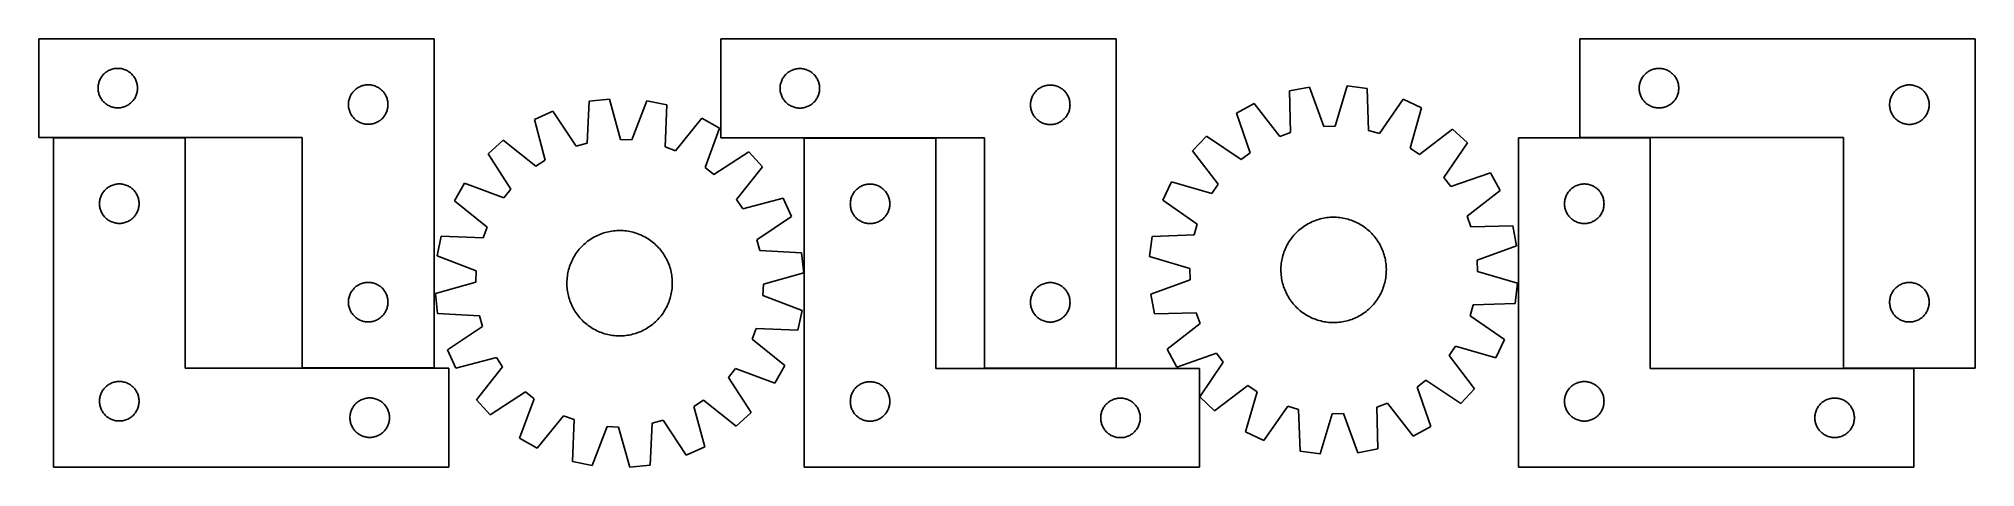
# Model space of a CAD drawing. Header units: millimetres. Extents: x 7 to 1476, y 7 to 332.
import ezdxf

# ---------------------------------------------------------------- set-up
doc = ezdxf.new("R2010")
doc.units = ezdxf.units.MM
doc.layers.add('CUT', color=7, linetype='CONTINUOUS', true_color=0x000000)

msp = doc.modelspace()

# ---------------------------------------------------------------- linework, layer by layer
at = {"layer": 'CUT'}
for p, q in [((306.846491, 331.920478), (6.846491, 331.920478)), ((6.846491, 331.920478), (6.846491, 256.920478)), ((306.846491, 81.920478), (306.846491, 331.920478)), ((824.391779, 331.75373), (524.391779, 331.75373)), ((524.391779, 331.75373), (524.391779, 256.75373)), ((824.391779, 81.75373), (824.391779, 331.75373)), ((1476.325662, 331.827216), (1176.325662, 331.827216)), ((1176.325662, 331.827216), (1176.325662, 256.827216)), ((1476.325662, 81.827216), (1476.325662, 331.827216)), ((61.918355, 308.587816), (62.654206, 308.822726)), ((62.654206, 308.822726), (63.401174, 309.019443)), ((63.401174, 309.019443), (64.157279, 309.177447)), ((64.157279, 309.177447), (64.920515, 309.296318)), ((64.920515, 309.296318), (65.688859, 309.375741)), ((65.688859, 309.375741), (66.460272, 309.415505)), ((66.460272, 309.415505), (67.232709, 309.415505)), ((67.232709, 309.415505), (68.004122, 309.375741)), ((68.004122, 309.375741), (68.772466, 309.296318)), ((68.772466, 309.296318), (69.535702, 309.177447)), ((69.535702, 309.177447), (70.291807, 309.019443)), ((70.291807, 309.019443), (71.038775, 308.822726)), ((71.038775, 308.822726), (71.774626, 308.587816)), ((579.463643, 308.421068), (580.199494, 308.655978)), ((580.199494, 308.655978), (580.946463, 308.852695)), ((580.946463, 308.852695), (581.702567, 309.010699)), ((581.702567, 309.010699), (582.465803, 309.12957)), ((582.465803, 309.12957), (583.234147, 309.208993)), ((583.234147, 309.208993), (584.00556, 309.248757)), ((584.00556, 309.248757), (584.777997, 309.248757)), ((584.777997, 309.248757), (585.549411, 309.208993)), ((585.549411, 309.208993), (586.317754, 309.12957)), ((586.317754, 309.12957), (587.08099, 309.010699)), ((587.08099, 309.010699), (587.837095, 308.852695)), ((587.837095, 308.852695), (588.584063, 308.655978)), ((588.584063, 308.655978), (589.319914, 308.421068)), ((1231.397527, 308.494555), (1232.133378, 308.729464)), ((1232.133378, 308.729464), (1232.880346, 308.926182)), ((1232.880346, 308.926182), (1233.636451, 309.084185)), ((1233.636451, 309.084185), (1234.399687, 309.203056)), ((1234.399687, 309.203056), (1235.16803, 309.282479)), ((1235.16803, 309.282479), (1235.939444, 309.322243)), ((1235.939444, 309.322243), (1236.711881, 309.322243)), ((1236.711881, 309.322243), (1237.483294, 309.282479)), ((1237.483294, 309.282479), (1238.251638, 309.203056)), ((1238.251638, 309.203056), (1239.014874, 309.084185)), ((1239.014874, 309.084185), (1239.770978, 308.926182)), ((1239.770978, 308.926182), (1240.517947, 308.729464)), ((1240.517947, 308.729464), (1241.253798, 308.494555)), ((51.846491, 294.420478), (51.866379, 295.192659)), ((51.866379, 293.648297), (51.846491, 294.420478)), ((51.866379, 295.192659), (51.925992, 295.962793)), ((51.925992, 295.962793), (52.025172, 296.728836)), ((52.025172, 296.728836), (52.163655, 297.488759)), ((52.163655, 297.488759), (52.341075, 298.240545)), ((52.341075, 298.240545), (52.55696, 298.9822)), ((52.55696, 298.9822), (52.810738, 299.711759)), ((52.810738, 299.711759), (53.101737, 300.427286)), ((53.101737, 300.427286), (53.429184, 301.126885)), ((53.429184, 301.126885), (53.792212, 301.808699)), ((53.792212, 301.808699), (54.189857, 302.470921)), ((54.189857, 302.470921), (54.621066, 303.111794)), ((54.621066, 303.111794), (55.084693, 303.72962)), ((55.084693, 303.72962), (55.579512, 304.32276)), ((55.579512, 304.32276), (56.104208, 304.88964)), ((56.104208, 304.88964), (56.65739, 305.428758)), ((56.65739, 305.428758), (57.237593, 305.938685)), ((57.237593, 305.938685), (57.843276, 306.418066)), ((57.843276, 306.418066), (58.472835, 306.865633)), ((58.472835, 306.865633), (59.124599, 307.280197)), ((59.124599, 307.280197), (59.796839, 307.66066)), ((59.796839, 307.66066), (60.487775, 308.006012)), ((60.487775, 308.006012), (61.195572, 308.315337)), ((61.195572, 308.315337), (61.918355, 308.587816)), ((71.774626, 308.587816), (72.497409, 308.315337)), ((72.497409, 308.315337), (73.205206, 308.006012)), ((73.205206, 308.006012), (73.896142, 307.66066)), ((73.896142, 307.66066), (74.568383, 307.280197)), ((74.568383, 307.280197), (75.220146, 306.865633)), ((75.220146, 306.865633), (75.849705, 306.418066)), ((75.849705, 306.418066), (76.455388, 305.938685)), ((76.455388, 305.938685), (77.035591, 305.428758)), ((77.035591, 305.428758), (77.588773, 304.88964)), ((77.588773, 304.88964), (78.11347, 304.32276)), ((78.11347, 304.32276), (78.608288, 303.72962)), ((78.608288, 303.72962), (79.071916, 303.111794)), ((79.071916, 303.111794), (79.503124, 302.470921)), ((79.503124, 302.470921), (79.900769, 301.808699)), ((79.900769, 301.808699), (80.263797, 301.126885)), ((80.263797, 301.126885), (80.591244, 300.427286)), ((80.591244, 300.427286), (80.882243, 299.711759)), ((80.882243, 299.711759), (81.136021, 298.9822)), ((81.136021, 298.9822), (81.351906, 298.240545)), ((81.351906, 298.240545), (81.529326, 297.488759)), ((81.529326, 297.488759), (81.667809, 296.728836)), ((81.667809, 296.728836), (81.766989, 295.962793)), ((81.766989, 295.962793), (81.826602, 295.192659)), ((81.826602, 295.192659), (81.846491, 294.420478)), ((81.846491, 294.420478), (81.826602, 293.648297)), ((247.237593, 293.438685), (247.843276, 293.918066)), ((247.843276, 293.918066), (248.472835, 294.365633)), ((248.472835, 294.365633), (249.124599, 294.780197)), ((249.124599, 294.780197), (249.796839, 295.16066)), ((249.796839, 295.16066), (250.487775, 295.506012)), ((250.487775, 295.506012), (251.195572, 295.815337)), ((251.195572, 295.815337), (251.918355, 296.087816)), ((251.918355, 296.087816), (252.654206, 296.322726)), ((252.654206, 296.322726), (253.401174, 296.519443)), ((253.401174, 296.519443), (254.157279, 296.677447)), ((254.157279, 296.677447), (254.920515, 296.796318)), ((254.920515, 296.796318), (255.688859, 296.875741)), ((255.688859, 296.875741), (256.460272, 296.915505)), ((256.460272, 296.915505), (257.232709, 296.915505)), ((257.232709, 296.915505), (258.004122, 296.875741)), ((258.004122, 296.875741), (258.772466, 296.796318)), ((258.772466, 296.796318), (259.535702, 296.677447)), ((259.535702, 296.677447), (260.291807, 296.519443)), ((260.291807, 296.519443), (261.038775, 296.322726)), ((261.038775, 296.322726), (261.774626, 296.087816)), ((261.774626, 296.087816), (262.497409, 295.815337)), ((262.497409, 295.815337), (263.205206, 295.506012)), ((263.205206, 295.506012), (263.896142, 295.16066)), ((263.896142, 295.16066), (264.568383, 294.780197)), ((264.568383, 294.780197), (265.220146, 294.365633)), ((265.220146, 294.365633), (265.849705, 293.918066)), ((265.849705, 293.918066), (266.455388, 293.438685)), ((569.391779, 294.25373), (569.411667, 295.025911)), ((569.411667, 293.481548), (569.391779, 294.25373)), ((569.411667, 295.025911), (569.471281, 295.796045)), ((569.471281, 295.796045), (569.57046, 296.562088)), ((569.57046, 296.562088), (569.708943, 297.322011)), ((569.708943, 297.322011), (569.886363, 298.073797)), ((569.886363, 298.073797), (570.102248, 298.815452)), ((570.102248, 298.815452), (570.356026, 299.545011)), ((570.356026, 299.545011), (570.647025, 300.260538)), ((570.647025, 300.260538), (570.974472, 300.960137)), ((570.974472, 300.960137), (571.3375, 301.641951)), ((571.3375, 301.641951), (571.735145, 302.304173)), ((571.735145, 302.304173), (572.166354, 302.945046)), ((572.166354, 302.945046), (572.629982, 303.562872)), ((572.629982, 303.562872), (573.1248, 304.156012)), ((573.1248, 304.156012), (573.649496, 304.722892)), ((573.649496, 304.722892), (574.202679, 305.26201)), ((574.202679, 305.26201), (574.782881, 305.771936)), ((574.782881, 305.771936), (575.388564, 306.251318)), ((575.388564, 306.251318), (576.018123, 306.698885)), ((576.018123, 306.698885), (576.669887, 307.113449)), ((576.669887, 307.113449), (577.342128, 307.493912)), ((577.342128, 307.493912), (578.033063, 307.839264)), ((578.033063, 307.839264), (578.74086, 308.148589)), ((578.74086, 308.148589), (579.463643, 308.421068)), ((589.319914, 308.421068), (590.042697, 308.148589)), ((590.042697, 308.148589), (590.750495, 307.839264)), ((590.750495, 307.839264), (591.44143, 307.493912)), ((591.44143, 307.493912), (592.113671, 307.113449)), ((592.113671, 307.113449), (592.765434, 306.698885)), ((592.765434, 306.698885), (593.394993, 306.251318)), ((593.394993, 306.251318), (594.000676, 305.771936)), ((594.000676, 305.771936), (594.580879, 305.26201)), ((594.580879, 305.26201), (595.134061, 304.722892)), ((595.134061, 304.722892), (595.658758, 304.156012)), ((595.658758, 304.156012), (596.153576, 303.562872)), ((596.153576, 303.562872), (596.617204, 302.945046)), ((596.617204, 302.945046), (597.048412, 302.304173)), ((597.048412, 302.304173), (597.446057, 301.641951)), ((597.446057, 301.641951), (597.809085, 300.960137)), ((597.809085, 300.960137), (598.136532, 300.260538)), ((598.136532, 300.260538), (598.427531, 299.545011)), ((598.427531, 299.545011), (598.681309, 298.815452)), ((598.681309, 298.815452), (598.897195, 298.073797)), ((598.897195, 298.073797), (599.074614, 297.322011)), ((599.074614, 297.322011), (599.213097, 296.562088)), ((599.213097, 296.562088), (599.312277, 295.796045)), ((599.312277, 295.796045), (599.37189, 295.025911)), ((599.37189, 295.025911), (599.391779, 294.25373)), ((599.391779, 294.25373), (599.37189, 293.481548)), ((765.388564, 293.751318), (766.018123, 294.198885)), ((766.018123, 294.198885), (766.669887, 294.613449)), ((766.669887, 294.613449), (767.342128, 294.993912)), ((767.342128, 294.993912), (768.033063, 295.339264)), ((768.033063, 295.339264), (768.74086, 295.648589)), ((768.74086, 295.648589), (769.463643, 295.921068)), ((769.463643, 295.921068), (770.199494, 296.155978)), ((770.199494, 296.155978), (770.946463, 296.352695)), ((770.946463, 296.352695), (771.702567, 296.510699)), ((771.702567, 296.510699), (772.465803, 296.62957)), ((772.465803, 296.62957), (773.234147, 296.708993)), ((773.234147, 296.708993), (774.00556, 296.748757)), ((774.00556, 296.748757), (774.777997, 296.748757)), ((774.777997, 296.748757), (775.549411, 296.708993)), ((775.549411, 296.708993), (776.317754, 296.62957)), ((776.317754, 296.62957), (777.08099, 296.510699)), ((777.08099, 296.510699), (777.837095, 296.352695)), ((777.837095, 296.352695), (778.584063, 296.155978)), ((778.584063, 296.155978), (779.319914, 295.921068)), ((779.319914, 295.921068), (780.042697, 295.648589)), ((780.042697, 295.648589), (780.750495, 295.339264)), ((780.750495, 295.339264), (781.44143, 294.993912)), ((781.44143, 294.993912), (782.113671, 294.613449)), ((782.113671, 294.613449), (782.765434, 294.198885)), ((782.765434, 294.198885), (783.394993, 293.751318)), ((971.109816, 295.188834), (955.989808, 292.339989)), ((981.966803, 265.337526), (971.109816, 295.188834)), ((999.636537, 296.0207), (990.537504, 265.587456)), ((1014.89686, 294.057774), (999.636537, 296.0207)), ((1015.997908, 262.312499), (1014.89686, 294.057774)), ((1221.325662, 294.327216), (1221.345551, 295.099397)), ((1221.345551, 293.555035), (1221.325662, 294.327216)), ((1221.345551, 295.099397), (1221.405164, 295.869531)), ((1221.405164, 295.869531), (1221.504344, 296.635575)), ((1221.504344, 296.635575), (1221.642827, 297.395497)), ((1221.642827, 297.395497), (1221.820246, 298.147283)), ((1221.820246, 298.147283), (1222.036132, 298.888939)), ((1222.036132, 298.888939), (1222.28991, 299.618497)), ((1222.28991, 299.618497), (1222.580909, 300.334025)), ((1222.580909, 300.334025), (1222.908356, 301.033623)), ((1222.908356, 301.033623), (1223.271384, 301.715437)), ((1223.271384, 301.715437), (1223.669029, 302.377659)), ((1223.669029, 302.377659), (1224.100237, 303.018533)), ((1224.100237, 303.018533), (1224.563865, 303.636358)), ((1224.563865, 303.636358), (1225.058683, 304.229498)), ((1225.058683, 304.229498), (1225.583379, 304.796378)), ((1225.583379, 304.796378), (1226.136562, 305.335497)), ((1226.136562, 305.335497), (1226.716765, 305.845423)), ((1226.716765, 305.845423), (1227.322448, 306.324805)), ((1227.322448, 306.324805), (1227.952006, 306.772371)), ((1227.952006, 306.772371), (1228.60377, 307.186936)), ((1228.60377, 307.186936), (1229.276011, 307.567398)), ((1229.276011, 307.567398), (1229.966946, 307.91275)), ((1229.966946, 307.91275), (1230.674744, 308.222076)), ((1230.674744, 308.222076), (1231.397527, 308.494555)), ((1241.253798, 308.494555), (1241.976581, 308.222076)), ((1241.976581, 308.222076), (1242.684378, 307.91275)), ((1242.684378, 307.91275), (1243.375313, 307.567398)), ((1243.375313, 307.567398), (1244.047554, 307.186936)), ((1244.047554, 307.186936), (1244.699318, 306.772371)), ((1244.699318, 306.772371), (1245.328877, 306.324805)), ((1245.328877, 306.324805), (1245.93456, 305.845423)), ((1245.93456, 305.845423), (1246.514762, 305.335497)), ((1246.514762, 305.335497), (1247.067945, 304.796378)), ((1247.067945, 304.796378), (1247.592641, 304.229498)), ((1247.592641, 304.229498), (1248.087459, 303.636358)), ((1248.087459, 303.636358), (1248.551087, 303.018533)), ((1248.551087, 303.018533), (1248.982296, 302.377659)), ((1248.982296, 302.377659), (1249.379941, 301.715437)), ((1249.379941, 301.715437), (1249.742969, 301.033623)), ((1249.742969, 301.033623), (1250.070416, 300.334025)), ((1250.070416, 300.334025), (1250.361415, 299.618497)), ((1250.361415, 299.618497), (1250.615193, 298.888939)), ((1250.615193, 298.888939), (1250.831078, 298.147283)), ((1250.831078, 298.147283), (1251.008498, 297.395497)), ((1251.008498, 297.395497), (1251.146981, 296.635575)), ((1251.146981, 296.635575), (1251.24616, 295.869531)), ((1251.24616, 295.869531), (1251.305774, 295.099397)), ((1251.305774, 295.099397), (1251.325662, 294.327216)), ((1251.325662, 294.327216), (1251.305774, 293.555035)), ((1417.322448, 293.824805), (1417.952006, 294.272371)), ((1417.952006, 294.272371), (1418.60377, 294.686936)), ((1418.60377, 294.686936), (1419.276011, 295.067398)), ((1419.276011, 295.067398), (1419.966946, 295.41275)), ((1419.966946, 295.41275), (1420.674744, 295.722076)), ((1420.674744, 295.722076), (1421.397527, 295.994555)), ((1421.397527, 295.994555), (1422.133378, 296.229464)), ((1422.133378, 296.229464), (1422.880346, 296.426182)), ((1422.880346, 296.426182), (1423.636451, 296.584185)), ((1423.636451, 296.584185), (1424.399687, 296.703056)), ((1424.399687, 296.703056), (1425.16803, 296.782479)), ((1425.16803, 296.782479), (1425.939444, 296.822243)), ((1425.939444, 296.822243), (1426.711881, 296.822243)), ((1426.711881, 296.822243), (1427.483294, 296.782479)), ((1427.483294, 296.782479), (1428.251638, 296.703056)), ((1428.251638, 296.703056), (1429.014874, 296.584185)), ((1429.014874, 296.584185), (1429.770978, 296.426182)), ((1429.770978, 296.426182), (1430.517947, 296.229464)), ((1430.517947, 296.229464), (1431.253798, 295.994555)), ((1431.253798, 295.994555), (1431.976581, 295.722076)), ((1431.976581, 295.722076), (1432.684378, 295.41275)), ((1432.684378, 295.41275), (1433.375313, 295.067398)), ((1433.375313, 295.067398), (1434.047554, 294.686936)), ((1434.047554, 294.686936), (1434.699318, 294.272371)), ((1434.699318, 294.272371), (1435.328877, 293.824805)), ((51.925992, 292.878163), (51.866379, 293.648297)), ((52.025172, 292.112119), (51.925992, 292.878163)), ((52.163655, 291.352197), (52.025172, 292.112119)), ((52.341075, 290.600411), (52.163655, 291.352197)), ((52.55696, 289.858755), (52.341075, 290.600411)), ((52.810738, 289.129197), (52.55696, 289.858755)), ((53.101737, 288.413669), (52.810738, 289.129197)), ((53.429184, 287.714071), (53.101737, 288.413669)), ((53.792212, 287.032257), (53.429184, 287.714071)), ((54.189857, 286.370035), (53.792212, 287.032257)), ((54.621066, 285.729161), (54.189857, 286.370035)), ((55.084693, 285.111336), (54.621066, 285.729161)), ((55.579512, 284.518196), (55.084693, 285.111336)), ((56.104208, 283.951316), (55.579512, 284.518196)), ((56.65739, 283.412197), (56.104208, 283.951316)), ((57.237593, 282.902271), (56.65739, 283.412197)), ((57.843276, 282.422889), (57.237593, 282.902271)), ((58.472835, 281.975323), (57.843276, 282.422889)), ((59.124599, 281.560758), (58.472835, 281.975323)), ((59.796839, 281.180296), (59.124599, 281.560758)), ((60.487775, 280.834944), (59.796839, 281.180296)), ((61.195572, 280.525618), (60.487775, 280.834944)), ((61.918355, 280.253139), (61.195572, 280.525618)), ((62.654206, 280.01823), (61.918355, 280.253139)), ((63.401174, 279.821512), (62.654206, 280.01823)), ((64.157279, 279.663509), (63.401174, 279.821512)), ((64.920515, 279.544638), (64.157279, 279.663509)), ((65.688859, 279.465215), (64.920515, 279.544638)), ((66.460272, 279.425451), (65.688859, 279.465215)), ((67.232709, 279.425451), (66.460272, 279.425451)), ((68.004122, 279.465215), (67.232709, 279.425451)), ((68.772466, 279.544638), (68.004122, 279.465215)), ((69.535702, 279.663509), (68.772466, 279.544638)), ((70.291807, 279.821512), (69.535702, 279.663509)), ((71.038775, 280.01823), (70.291807, 279.821512)), ((71.774626, 280.253139), (71.038775, 280.01823)), ((72.497409, 280.525618), (71.774626, 280.253139)), ((73.205206, 280.834944), (72.497409, 280.525618)), ((73.896142, 281.180296), (73.205206, 280.834944)), ((74.568383, 281.560758), (73.896142, 281.180296)), ((75.220146, 281.975323), (74.568383, 281.560758)), ((75.849705, 282.422889), (75.220146, 281.975323)), ((76.455388, 282.902271), (75.849705, 282.422889)), ((77.035591, 283.412197), (76.455388, 282.902271)), ((77.588773, 283.951316), (77.035591, 283.412197)), ((78.11347, 284.518196), (77.588773, 283.951316)), ((78.608288, 285.111336), (78.11347, 284.518196)), ((79.071916, 285.729161), (78.608288, 285.111336)), ((79.503124, 286.370035), (79.071916, 285.729161)), ((79.900769, 287.032257), (79.503124, 286.370035)), ((80.263797, 287.714071), (79.900769, 287.032257)), ((80.591244, 288.413669), (80.263797, 287.714071)), ((80.882243, 289.129197), (80.591244, 288.413669)), ((81.136021, 289.858755), (80.882243, 289.129197)), ((81.351906, 290.600411), (81.136021, 289.858755)), ((81.529326, 291.352197), (81.351906, 290.600411)), ((81.667809, 292.112119), (81.529326, 291.352197)), ((81.766989, 292.878163), (81.667809, 292.112119)), ((81.826602, 293.648297), (81.766989, 292.878163)), ((241.846491, 281.920478), (241.866379, 282.692659)), ((241.866379, 281.148297), (241.846491, 281.920478)), ((241.866379, 282.692659), (241.925992, 283.462793)), ((241.925992, 280.378163), (241.866379, 281.148297)), ((241.925992, 283.462793), (242.025172, 284.228836)), ((242.025172, 279.612119), (241.925992, 280.378163)), ((242.025172, 284.228836), (242.163655, 284.988759)), ((242.163655, 278.852197), (242.025172, 279.612119)), ((242.163655, 284.988759), (242.341075, 285.740545)), ((242.341075, 285.740545), (242.55696, 286.4822)), ((242.55696, 286.4822), (242.810738, 287.211759)), ((242.810738, 287.211759), (243.101737, 287.927286)), ((243.101737, 287.927286), (243.429184, 288.626885)), ((243.429184, 288.626885), (243.792212, 289.308699)), ((243.792212, 289.308699), (244.189857, 289.970921)), ((244.189857, 289.970921), (244.621066, 290.611794)), ((244.621066, 290.611794), (245.084693, 291.22962)), ((245.084693, 291.22962), (245.579512, 291.82276)), ((245.579512, 291.82276), (246.104208, 292.38964)), ((246.104208, 292.38964), (246.65739, 292.928758)), ((246.65739, 292.928758), (247.237593, 293.438685)), ((266.455388, 293.438685), (267.035591, 292.928758)), ((267.035591, 292.928758), (267.588773, 292.38964)), ((267.588773, 292.38964), (268.11347, 291.82276)), ((268.11347, 291.82276), (268.608288, 291.22962)), ((268.608288, 291.22962), (269.071916, 290.611794)), ((269.071916, 290.611794), (269.503124, 289.970921)), ((269.503124, 289.970921), (269.900769, 289.308699)), ((269.900769, 289.308699), (270.263797, 288.626885)), ((270.263797, 288.626885), (270.591244, 287.927286)), ((270.591244, 287.927286), (270.882243, 287.211759)), ((270.882243, 287.211759), (271.136021, 286.4822)), ((271.136021, 286.4822), (271.351906, 285.740545)), ((271.351906, 285.740545), (271.529326, 284.988759)), ((271.529326, 284.988759), (271.667809, 284.228836)), ((271.667809, 279.612119), (271.529326, 278.852197)), ((271.667809, 284.228836), (271.766989, 283.462793)), ((271.766989, 280.378163), (271.667809, 279.612119)), ((271.766989, 283.462793), (271.826602, 282.692659)), ((271.826602, 281.148297), (271.766989, 280.378163)), ((271.826602, 282.692659), (271.846491, 281.920478)), ((271.846491, 281.920478), (271.826602, 281.148297)), ((424.549735, 284.379278), (422.900404, 252.657764)), ((439.841693, 286.078267), (424.549735, 284.379278)), ((448.413588, 255.492365), (439.841693, 286.078267)), ((468.349785, 284.753683), (456.978691, 255.094401)), ((483.418317, 281.644042), (468.349785, 284.753683)), ((482.119111, 249.906259), (483.418317, 281.644042)), ((569.471281, 292.711415), (569.411667, 293.481548)), ((569.57046, 291.945371), (569.471281, 292.711415)), ((569.708943, 291.185449), (569.57046, 291.945371)), ((569.886363, 290.433663), (569.708943, 291.185449)), ((570.102248, 289.692007), (569.886363, 290.433663)), ((570.356026, 288.962448), (570.102248, 289.692007)), ((570.647025, 288.246921), (570.356026, 288.962448)), ((570.974472, 287.547323), (570.647025, 288.246921)), ((571.3375, 286.865509), (570.974472, 287.547323)), ((571.735145, 286.203287), (571.3375, 286.865509)), ((572.166354, 285.562413), (571.735145, 286.203287)), ((572.629982, 284.944588), (572.166354, 285.562413)), ((573.1248, 284.351448), (572.629982, 284.944588)), ((573.649496, 283.784567), (573.1248, 284.351448)), ((574.202679, 283.245449), (573.649496, 283.784567)), ((574.782881, 282.735523), (574.202679, 283.245449)), ((575.388564, 282.256141), (574.782881, 282.735523)), ((576.018123, 281.808575), (575.388564, 282.256141)), ((576.669887, 281.39401), (576.018123, 281.808575)), ((577.342128, 281.013548), (576.669887, 281.39401)), ((578.033063, 280.668196), (577.342128, 281.013548)), ((578.74086, 280.35887), (578.033063, 280.668196)), ((579.463643, 280.086391), (578.74086, 280.35887)), ((580.199494, 279.851482), (579.463643, 280.086391)), ((580.946463, 279.654764), (580.199494, 279.851482)), ((581.702567, 279.496761), (580.946463, 279.654764)), ((582.465803, 279.37789), (581.702567, 279.496761)), ((583.234147, 279.298467), (582.465803, 279.37789)), ((584.00556, 279.258703), (583.234147, 279.298467)), ((584.777997, 279.258703), (584.00556, 279.258703)), ((585.549411, 279.298467), (584.777997, 279.258703)), ((586.317754, 279.37789), (585.549411, 279.298467)), ((587.08099, 279.496761), (586.317754, 279.37789)), ((587.837095, 279.654764), (587.08099, 279.496761)), ((588.584063, 279.851482), (587.837095, 279.654764)), ((589.319914, 280.086391), (588.584063, 279.851482)), ((590.042697, 280.35887), (589.319914, 280.086391)), ((590.750495, 280.668196), (590.042697, 280.35887)), ((591.44143, 281.013548), (590.750495, 280.668196)), ((592.113671, 281.39401), (591.44143, 281.013548)), ((592.765434, 281.808575), (592.113671, 281.39401)), ((593.394993, 282.256141), (592.765434, 281.808575)), ((594.000676, 282.735523), (593.394993, 282.256141)), ((594.580879, 283.245449), (594.000676, 282.735523)), ((595.134061, 283.784567), (594.580879, 283.245449)), ((595.658758, 284.351448), (595.134061, 283.784567)), ((596.153576, 284.944588), (595.658758, 284.351448)), ((596.617204, 285.562413), (596.153576, 284.944588)), ((597.048412, 286.203287), (596.617204, 285.562413)), ((597.446057, 286.865509), (597.048412, 286.203287)), ((597.809085, 287.547323), (597.446057, 286.865509)), ((598.136532, 288.246921), (597.809085, 287.547323)), ((598.427531, 288.962448), (598.136532, 288.246921)), ((598.681309, 289.692007), (598.427531, 288.962448)), ((598.897195, 290.433663), (598.681309, 289.692007)), ((599.074614, 291.185449), (598.897195, 290.433663)), ((599.213097, 291.945371), (599.074614, 291.185449)), ((599.312277, 292.711415), (599.213097, 291.945371)), ((599.37189, 293.481548), (599.312277, 292.711415)), ((759.391779, 281.75373), (759.411667, 282.525911)), ((759.411667, 280.981548), (759.391779, 281.75373)), ((759.411667, 282.525911), (759.471281, 283.296045)), ((759.471281, 280.211415), (759.411667, 280.981548)), ((759.471281, 283.296045), (759.57046, 284.062088)), ((759.57046, 279.445371), (759.471281, 280.211415)), ((759.57046, 284.062088), (759.708943, 284.822011)), ((759.708943, 278.685449), (759.57046, 279.445371)), ((759.708943, 284.822011), (759.886363, 285.573797)), ((759.886363, 285.573797), (760.102248, 286.315452)), ((760.102248, 286.315452), (760.356026, 287.045011)), ((760.356026, 287.045011), (760.647025, 287.760538)), ((760.647025, 287.760538), (760.974472, 288.460137)), ((760.974472, 288.460137), (761.3375, 289.141951)), ((761.3375, 289.141951), (761.735145, 289.804173)), ((761.735145, 289.804173), (762.166354, 290.445046)), ((762.166354, 290.445046), (762.629982, 291.062872)), ((762.629982, 291.062872), (763.1248, 291.656012)), ((763.1248, 291.656012), (763.649496, 292.222892)), ((763.649496, 292.222892), (764.202679, 292.76201)), ((764.202679, 292.76201), (764.782881, 293.271936)), ((764.782881, 293.271936), (765.388564, 293.751318)), ((783.394993, 293.751318), (784.000676, 293.271936)), ((784.000676, 293.271936), (784.580879, 292.76201)), ((784.580879, 292.76201), (785.134061, 292.222892)), ((785.134061, 292.222892), (785.658758, 291.656012)), ((785.658758, 291.656012), (786.153576, 291.062872)), ((786.153576, 291.062872), (786.617204, 290.445046)), ((786.617204, 290.445046), (787.048412, 289.804173)), ((787.048412, 289.804173), (787.446057, 289.141951)), ((787.446057, 289.141951), (787.809085, 288.460137)), ((787.809085, 288.460137), (788.136532, 287.760538)), ((788.136532, 287.760538), (788.427531, 287.045011)), ((788.427531, 287.045011), (788.681309, 286.315452)), ((788.681309, 286.315452), (788.897195, 285.573797)), ((788.897195, 285.573797), (789.074614, 284.822011)), ((789.074614, 284.822011), (789.213097, 284.062088)), ((789.213097, 279.445371), (789.074614, 278.685449)), ((789.213097, 284.062088), (789.312277, 283.296045)), ((789.312277, 280.211415), (789.213097, 279.445371)), ((789.312277, 283.296045), (789.37189, 282.525911)), ((789.37189, 280.981548), (789.312277, 280.211415)), ((789.37189, 282.525911), (789.391779, 281.75373)), ((789.391779, 281.75373), (789.37189, 280.981548)), ((929.116345, 282.733596), (915.616705, 275.351844)), ((948.666515, 257.698309), (929.116345, 282.733596)), ((955.989808, 292.339989), (956.740503, 260.584498)), ((1042.284445, 286.033684), (1024.226361, 259.901705)), ((1056.191297, 279.451131), (1042.284445, 286.033684)), ((1047.428626, 248.919338), (1056.191297, 279.451131)), ((1221.405164, 292.784901), (1221.345551, 293.555035)), ((1221.504344, 292.018857), (1221.405164, 292.784901)), ((1221.642827, 291.258935), (1221.504344, 292.018857)), ((1221.820246, 290.507149), (1221.642827, 291.258935)), ((1222.036132, 289.765494), (1221.820246, 290.507149)), ((1222.28991, 289.035935), (1222.036132, 289.765494)), ((1222.580909, 288.320408), (1222.28991, 289.035935)), ((1222.908356, 287.620809), (1222.580909, 288.320408)), ((1223.271384, 286.938995), (1222.908356, 287.620809)), ((1223.669029, 286.276773), (1223.271384, 286.938995)), ((1224.100237, 285.6359), (1223.669029, 286.276773)), ((1224.563865, 285.018074), (1224.100237, 285.6359)), ((1225.058683, 284.424934), (1224.563865, 285.018074)), ((1225.583379, 283.858054), (1225.058683, 284.424934)), ((1226.136562, 283.318936), (1225.583379, 283.858054)), ((1226.716765, 282.809009), (1226.136562, 283.318936)), ((1227.322448, 282.329627), (1226.716765, 282.809009)), ((1227.952006, 281.882061), (1227.322448, 282.329627)), ((1228.60377, 281.467497), (1227.952006, 281.882061)), ((1229.276011, 281.087034), (1228.60377, 281.467497)), ((1229.966946, 280.741682), (1229.276011, 281.087034)), ((1230.674744, 280.432357), (1229.966946, 280.741682)), ((1231.397527, 280.159878), (1230.674744, 280.432357)), ((1232.133378, 279.924968), (1231.397527, 280.159878)), ((1232.880346, 279.72825), (1232.133378, 279.924968)), ((1233.636451, 279.570247), (1232.880346, 279.72825)), ((1234.399687, 279.451376), (1233.636451, 279.570247)), ((1235.16803, 279.371953), (1234.399687, 279.451376)), ((1235.939444, 279.332189), (1235.16803, 279.371953)), ((1236.711881, 279.332189), (1235.939444, 279.332189)), ((1237.483294, 279.371953), (1236.711881, 279.332189)), ((1238.251638, 279.451376), (1237.483294, 279.371953)), ((1239.014874, 279.570247), (1238.251638, 279.451376)), ((1239.770978, 279.72825), (1239.014874, 279.570247)), ((1240.517947, 279.924968), (1239.770978, 279.72825)), ((1241.253798, 280.159878), (1240.517947, 279.924968)), ((1241.976581, 280.432357), (1241.253798, 280.159878)), ((1242.684378, 280.741682), (1241.976581, 280.432357)), ((1243.375313, 281.087034), (1242.684378, 280.741682)), ((1244.047554, 281.467497), (1243.375313, 281.087034)), ((1244.699318, 281.882061), (1244.047554, 281.467497)), ((1245.328877, 282.329627), (1244.699318, 281.882061)), ((1245.93456, 282.809009), (1245.328877, 282.329627)), ((1246.514762, 283.318936), (1245.93456, 282.809009)), ((1247.067945, 283.858054), (1246.514762, 283.318936)), ((1247.592641, 284.424934), (1247.067945, 283.858054)), ((1248.087459, 285.018074), (1247.592641, 284.424934)), ((1248.551087, 285.6359), (1248.087459, 285.018074)), ((1248.982296, 286.276773), (1248.551087, 285.6359)), ((1249.379941, 286.938995), (1248.982296, 286.276773)), ((1249.742969, 287.620809), (1249.379941, 286.938995)), ((1250.070416, 288.320408), (1249.742969, 287.620809)), ((1250.361415, 289.035935), (1250.070416, 288.320408)), ((1250.615193, 289.765494), (1250.361415, 289.035935)), ((1250.831078, 290.507149), (1250.615193, 289.765494)), ((1251.008498, 291.258935), (1250.831078, 290.507149)), ((1251.146981, 292.018857), (1251.008498, 291.258935)), ((1251.24616, 292.784901), (1251.146981, 292.018857)), ((1251.305774, 293.555035), (1251.24616, 292.784901)), ((1411.325662, 281.827216), (1411.345551, 282.599397)), ((1411.345551, 281.055035), (1411.325662, 281.827216)), ((1411.345551, 282.599397), (1411.405164, 283.369531)), ((1411.405164, 280.284901), (1411.345551, 281.055035)), ((1411.405164, 283.369531), (1411.504344, 284.135575)), ((1411.504344, 279.518857), (1411.405164, 280.284901)), ((1411.504344, 284.135575), (1411.642827, 284.895497)), ((1411.642827, 278.758935), (1411.504344, 279.518857)), ((1411.642827, 284.895497), (1411.820246, 285.647283)), ((1411.820246, 285.647283), (1412.036132, 286.388939)), ((1412.036132, 286.388939), (1412.28991, 287.118497)), ((1412.28991, 287.118497), (1412.580909, 287.834025)), ((1412.580909, 287.834025), (1412.908356, 288.533623)), ((1412.908356, 288.533623), (1413.271384, 289.215437)), ((1413.271384, 289.215437), (1413.669029, 289.877659)), ((1413.669029, 289.877659), (1414.100237, 290.518533)), ((1414.100237, 290.518533), (1414.563865, 291.136358)), ((1414.563865, 291.136358), (1415.058683, 291.729498)), ((1415.058683, 291.729498), (1415.583379, 292.296378)), ((1415.583379, 292.296378), (1416.136562, 292.835497)), ((1416.136562, 292.835497), (1416.716765, 293.345423)), ((1416.716765, 293.345423), (1417.322448, 293.824805)), ((1435.328877, 293.824805), (1435.93456, 293.345423)), ((1435.93456, 293.345423), (1436.514762, 292.835497)), ((1436.514762, 292.835497), (1437.067945, 292.296378)), ((1437.067945, 292.296378), (1437.592641, 291.729498)), ((1437.592641, 291.729498), (1438.087459, 291.136358)), ((1438.087459, 291.136358), (1438.551087, 290.518533)), ((1438.551087, 290.518533), (1438.982296, 289.877659)), ((1438.982296, 289.877659), (1439.379941, 289.215437)), ((1439.379941, 289.215437), (1439.742969, 288.533623)), ((1439.742969, 288.533623), (1440.070416, 287.834025)), ((1440.070416, 287.834025), (1440.361415, 287.118497)), ((1440.361415, 287.118497), (1440.615193, 286.388939)), ((1440.615193, 286.388939), (1440.831078, 285.647283)), ((1440.831078, 285.647283), (1441.008498, 284.895497)), ((1441.008498, 284.895497), (1441.146981, 284.135575)), ((1441.146981, 279.518857), (1441.008498, 278.758935)), ((1441.146981, 284.135575), (1441.24616, 283.369531)), ((1441.24616, 280.284901), (1441.146981, 279.518857)), ((1441.24616, 283.369531), (1441.305774, 282.599397)), ((1441.305774, 281.055035), (1441.24616, 280.284901)), ((1441.305774, 282.599397), (1441.325662, 281.827216)), ((1441.325662, 281.827216), (1441.305774, 281.055035)), ((242.341075, 278.100411), (242.163655, 278.852197)), ((242.55696, 277.358755), (242.341075, 278.100411)), ((242.810738, 276.629197), (242.55696, 277.358755)), ((243.101737, 275.913669), (242.810738, 276.629197)), ((243.429184, 275.214071), (243.101737, 275.913669)), ((243.792212, 274.532257), (243.429184, 275.214071)), ((244.189857, 273.870035), (243.792212, 274.532257)), ((244.621066, 273.229161), (244.189857, 273.870035)), ((245.084693, 272.611336), (244.621066, 273.229161)), ((245.579512, 272.018196), (245.084693, 272.611336)), ((246.104208, 271.451316), (245.579512, 272.018196)), ((246.65739, 270.912197), (246.104208, 271.451316)), ((247.237593, 270.402271), (246.65739, 270.912197)), ((247.843276, 269.922889), (247.237593, 270.402271)), ((248.472835, 269.475323), (247.843276, 269.922889)), ((249.124599, 269.060758), (248.472835, 269.475323)), ((249.796839, 268.680296), (249.124599, 269.060758)), ((250.487775, 268.334944), (249.796839, 268.680296)), ((251.195572, 268.025618), (250.487775, 268.334944)), ((251.918355, 267.753139), (251.195572, 268.025618)), ((252.654206, 267.51823), (251.918355, 267.753139)), ((253.401174, 267.321512), (252.654206, 267.51823)), ((254.157279, 267.163509), (253.401174, 267.321512)), ((254.920515, 267.044638), (254.157279, 267.163509)), ((255.688859, 266.965215), (254.920515, 267.044638)), ((256.460272, 266.925451), (255.688859, 266.965215)), ((257.232709, 266.925451), (256.460272, 266.925451)), ((258.004122, 266.965215), (257.232709, 266.925451)), ((258.772466, 267.044638), (258.004122, 266.965215)), ((259.535702, 267.163509), (258.772466, 267.044638)), ((260.291807, 267.321512), (259.535702, 267.163509)), ((261.038775, 267.51823), (260.291807, 267.321512)), ((261.774626, 267.753139), (261.038775, 267.51823)), ((262.497409, 268.025618), (261.774626, 267.753139)), ((263.205206, 268.334944), (262.497409, 268.025618)), ((263.896142, 268.680296), (263.205206, 268.334944)), ((264.568383, 269.060758), (263.896142, 268.680296)), ((265.220146, 269.475323), (264.568383, 269.060758)), ((265.849705, 269.922889), (265.220146, 269.475323)), ((266.455388, 270.402271), (265.849705, 269.922889)), ((267.035591, 270.912197), (266.455388, 270.402271)), ((267.588773, 271.451316), (267.035591, 270.912197)), ((268.11347, 272.018196), (267.588773, 271.451316)), ((268.608288, 272.611336), (268.11347, 272.018196)), ((269.071916, 273.229161), (268.608288, 272.611336)), ((269.503124, 273.870035), (269.071916, 273.229161)), ((269.900769, 274.532257), (269.503124, 273.870035)), ((270.263797, 275.214071), (269.900769, 274.532257)), ((270.591244, 275.913669), (270.263797, 275.214071)), ((270.882243, 276.629197), (270.591244, 275.913669)), ((271.136021, 277.358755), (270.882243, 276.629197)), ((271.351906, 278.100411), (271.136021, 277.358755)), ((271.529326, 278.852197), (271.351906, 278.100411)), ((397.027609, 276.829548), (383.009109, 270.488239)), ((383.009109, 270.488239), (391.242989, 239.809615)), ((414.631529, 250.389488), (397.027609, 276.829548)), ((510.121805, 271.574802), (490.14203, 246.881011)), ((523.491899, 263.960925), (510.121805, 271.574802)), ((759.886363, 277.933663), (759.708943, 278.685449)), ((760.102248, 277.192007), (759.886363, 277.933663)), ((760.356026, 276.462448), (760.102248, 277.192007)), ((760.647025, 275.746921), (760.356026, 276.462448)), ((760.974472, 275.047323), (760.647025, 275.746921)), ((761.3375, 274.365509), (760.974472, 275.047323)), ((761.735145, 273.703287), (761.3375, 274.365509)), ((762.166354, 273.062413), (761.735145, 273.703287)), ((762.629982, 272.444588), (762.166354, 273.062413)), ((763.1248, 271.851448), (762.629982, 272.444588)), ((763.649496, 271.284567), (763.1248, 271.851448)), ((764.202679, 270.745449), (763.649496, 271.284567)), ((764.782881, 270.235523), (764.202679, 270.745449)), ((765.388564, 269.756141), (764.782881, 270.235523)), ((766.018123, 269.308575), (765.388564, 269.756141)), ((766.669887, 268.89401), (766.018123, 269.308575)), ((767.342128, 268.513548), (766.669887, 268.89401)), ((768.033063, 268.168196), (767.342128, 268.513548)), ((768.74086, 267.85887), (768.033063, 268.168196)), ((769.463643, 267.586391), (768.74086, 267.85887)), ((770.199494, 267.351482), (769.463643, 267.586391)), ((770.946463, 267.154764), (770.199494, 267.351482)), ((771.702567, 266.996761), (770.946463, 267.154764)), ((772.465803, 266.87789), (771.702567, 266.996761)), ((773.234147, 266.798467), (772.465803, 266.87789)), ((774.00556, 266.758703), (773.234147, 266.798467)), ((774.777997, 266.758703), (774.00556, 266.758703)), ((775.549411, 266.798467), (774.777997, 266.758703)), ((776.317754, 266.87789), (775.549411, 266.798467)), ((777.08099, 266.996761), (776.317754, 266.87789)), ((777.837095, 267.154764), (777.08099, 266.996761)), ((778.584063, 267.351482), (777.837095, 267.154764)), ((779.319914, 267.586391), (778.584063, 267.351482)), ((780.042697, 267.85887), (779.319914, 267.586391)), ((780.750495, 268.168196), (780.042697, 267.85887)), ((781.44143, 268.513548), (780.750495, 268.168196)), ((782.113671, 268.89401), (781.44143, 268.513548)), ((782.765434, 269.308575), (782.113671, 268.89401)), ((783.394993, 269.756141), (782.765434, 269.308575)), ((784.000676, 270.235523), (783.394993, 269.756141)), ((784.580879, 270.745449), (784.000676, 270.235523)), ((785.134061, 271.284567), (784.580879, 270.745449)), ((785.658758, 271.851448), (785.134061, 271.284567)), ((786.153576, 272.444588), (785.658758, 271.851448)), ((786.617204, 273.062413), (786.153576, 272.444588)), ((787.048412, 273.703287), (786.617204, 273.062413)), ((787.446057, 274.365509), (787.048412, 273.703287)), ((787.809085, 275.047323), (787.446057, 274.365509)), ((788.136532, 275.746921), (787.809085, 275.047323)), ((788.427531, 276.462448), (788.136532, 275.746921)), ((788.681309, 277.192007), (788.427531, 276.462448)), ((788.897195, 277.933663), (788.681309, 277.192007)), ((789.074614, 278.685449), (788.897195, 277.933663)), ((915.616705, 275.351844), (926.143644, 245.382554)), ((990.537504, 265.587456), (981.966803, 265.337526)), ((1411.820246, 278.007149), (1411.642827, 278.758935)), ((1412.036132, 277.265494), (1411.820246, 278.007149)), ((1412.28991, 276.535935), (1412.036132, 277.265494)), ((1412.580909, 275.820408), (1412.28991, 276.535935)), ((1412.908356, 275.120809), (1412.580909, 275.820408)), ((1413.271384, 274.438995), (1412.908356, 275.120809)), ((1413.669029, 273.776773), (1413.271384, 274.438995)), ((1414.100237, 273.1359), (1413.669029, 273.776773)), ((1414.563865, 272.518074), (1414.100237, 273.1359)), ((1415.058683, 271.924934), (1414.563865, 272.518074)), ((1415.583379, 271.358054), (1415.058683, 271.924934)), ((1416.136562, 270.818936), (1415.583379, 271.358054)), ((1416.716765, 270.309009), (1416.136562, 270.818936)), ((1417.322448, 269.829627), (1416.716765, 270.309009)), ((1417.952006, 269.382061), (1417.322448, 269.829627)), ((1418.60377, 268.967497), (1417.952006, 269.382061)), ((1419.276011, 268.587034), (1418.60377, 268.967497)), ((1419.966946, 268.241682), (1419.276011, 268.587034)), ((1420.674744, 267.932357), (1419.966946, 268.241682)), ((1421.397527, 267.659878), (1420.674744, 267.932357)), ((1422.133378, 267.424968), (1421.397527, 267.659878)), ((1422.880346, 267.22825), (1422.133378, 267.424968)), ((1423.636451, 267.070247), (1422.880346, 267.22825)), ((1424.399687, 266.951376), (1423.636451, 267.070247)), ((1425.16803, 266.871953), (1424.399687, 266.951376)), ((1425.939444, 266.832189), (1425.16803, 266.871953)), ((1426.711881, 266.832189), (1425.939444, 266.832189)), ((1427.483294, 266.871953), (1426.711881, 266.832189)), ((1428.251638, 266.951376), (1427.483294, 266.871953)), ((1429.014874, 267.070247), (1428.251638, 266.951376)), ((1429.770978, 267.22825), (1429.014874, 267.070247)), ((1430.517947, 267.424968), (1429.770978, 267.22825)), ((1431.253798, 267.659878), (1430.517947, 267.424968)), ((1431.976581, 267.932357), (1431.253798, 267.659878)), ((1432.684378, 268.241682), (1431.976581, 267.932357)), ((1433.375313, 268.587034), (1432.684378, 268.241682)), ((1434.047554, 268.967497), (1433.375313, 268.587034)), ((1434.699318, 269.382061), (1434.047554, 268.967497)), ((1435.328877, 269.829627), (1434.699318, 269.382061)), ((1435.93456, 270.309009), (1435.328877, 269.829627)), ((1436.514762, 270.818936), (1435.93456, 270.309009)), ((1437.067945, 271.358054), (1436.514762, 270.818936)), ((1437.592641, 271.924934), (1437.067945, 271.358054)), ((1438.087459, 272.518074), (1437.592641, 271.924934)), ((1438.551087, 273.1359), (1438.087459, 272.518074)), ((1438.982296, 273.776773), (1438.551087, 273.1359)), ((1439.379941, 274.438995), (1438.982296, 273.776773)), ((1439.742969, 275.120809), (1439.379941, 274.438995)), ((1440.070416, 275.820408), (1439.742969, 275.120809)), ((1440.361415, 276.535935), (1440.070416, 275.820408)), ((1440.615193, 277.265494), (1440.361415, 276.535935)), ((1440.831078, 278.007149), (1440.615193, 277.265494)), ((1441.008498, 278.758935), (1440.831078, 278.007149)), ((6.846491, 256.920478), (206.846491, 256.920478)), ((117.99359, 256.667786), (17.99359, 256.667786)), ((17.99359, 256.667786), (17.99359, 6.667786)), ((117.99359, 81.667786), (117.99359, 256.667786)), ((206.846491, 256.920478), (206.846491, 81.920478)), ((359.167007, 254.803214), (347.794193, 244.440316)), ((384.079758, 235.097134), (359.167007, 254.803214)), ((422.900404, 252.657764), (414.631529, 250.389488)), ((456.978691, 255.094401), (448.413588, 255.492365)), ((490.14203, 246.881011), (482.119111, 249.906259)), ((512.448766, 234.177978), (523.491899, 263.960925)), ((524.391779, 256.75373), (724.391779, 256.75373)), ((687.693786, 256.513978), (587.693786, 256.513978)), ((587.693786, 256.513978), (587.693786, 6.513978)), ((687.693786, 81.513978), (687.693786, 256.513978)), ((724.391779, 256.75373), (724.391779, 81.75373)), ((893.027061, 257.911264), (882.469227, 246.719182)), ((919.356707, 240.142626), (893.027061, 257.911264)), ((956.740503, 260.584498), (948.666515, 257.698309)), ((1024.226361, 259.901705), (1015.997908, 262.312499)), ((1079.758858, 263.356538), (1054.509374, 244.083804)), ((1073.182302, 226.469059), (1090.95094, 252.798705)), ((1090.95094, 252.798705), (1079.758858, 263.356538)), ((1229.61032, 256.612122), (1129.61032, 256.612122)), ((1129.61032, 256.612122), (1129.61032, 6.612122)), ((1176.325662, 256.827216), (1376.325662, 256.827216)), ((1229.61032, 81.612122), (1229.61032, 256.612122)), ((1376.325662, 256.827216), (1376.325662, 81.827216)), ((347.794193, 244.440316), (365.105295, 217.80762)), ((391.242989, 239.809615), (384.079758, 235.097134)), ((545.776859, 246.132678), (519.144163, 228.821577)), ((556.139757, 234.759865), (545.776859, 246.132678)), ((882.469227, 246.719182), (901.741962, 221.469697)), ((926.143644, 245.382554), (919.356707, 240.142626)), ((1054.509374, 244.083804), (1047.428626, 248.919338)), ((61.634875, 220.25332), (62.342672, 220.562646)), ((62.342672, 220.562646), (63.065455, 220.835125)), ((63.065455, 220.835125), (63.801306, 221.070034)), ((63.801306, 221.070034), (64.548274, 221.266752)), ((64.548274, 221.266752), (65.304379, 221.424756)), ((65.304379, 221.424756), (66.067615, 221.543626)), ((66.067615, 221.543626), (66.835958, 221.623049)), ((66.835958, 221.623049), (67.607372, 221.662813)), ((67.607372, 221.662813), (68.379809, 221.662813)), ((68.379809, 221.662813), (69.151222, 221.623049)), ((69.151222, 221.623049), (69.919566, 221.543626)), ((69.919566, 221.543626), (70.682802, 221.424756)), ((70.682802, 221.424756), (71.438907, 221.266752)), ((71.438907, 221.266752), (72.185875, 221.070034)), ((72.185875, 221.070034), (72.921726, 220.835125)), ((72.921726, 220.835125), (73.644509, 220.562646)), ((73.644509, 220.562646), (74.352306, 220.25332)), ((329.965946, 222.155356), (322.352069, 208.785262)), ((359.748894, 211.112223), (329.965946, 222.155356)), ((519.144163, 228.821577), (512.448766, 234.177978)), ((536.433676, 209.847114), (556.139757, 234.759865)), ((632.042867, 220.408837), (632.76565, 220.681316)), ((632.76565, 220.681316), (633.501501, 220.916226)), ((633.501501, 220.916226), (634.24847, 221.112943)), ((634.24847, 221.112943), (635.004574, 221.270947)), ((635.004574, 221.270947), (635.76781, 221.389818)), ((635.76781, 221.389818), (636.536154, 221.469241)), ((636.536154, 221.469241), (637.307567, 221.509005)), ((637.307567, 221.509005), (638.080004, 221.509005)), ((638.080004, 221.509005), (638.851418, 221.469241)), ((638.851418, 221.469241), (639.619761, 221.389818)), ((639.619761, 221.389818), (640.382997, 221.270947)), ((640.382997, 221.270947), (641.139102, 221.112943)), ((641.139102, 221.112943), (641.88607, 220.916226)), ((641.88607, 220.916226), (642.621921, 220.681316)), ((642.621921, 220.681316), (643.344704, 220.408837)), ((866.374635, 223.151621), (859.792082, 209.244769)), ((896.906428, 214.38895), (866.374635, 223.151621)), ((901.741962, 221.469697), (896.906428, 214.38895)), ((1078.42223, 219.682121), (1073.182302, 226.469059)), ((1108.39152, 230.209061), (1078.42223, 219.682121)), ((1115.773272, 216.709421), (1108.39152, 230.209061)), ((1173.251604, 220.197656), (1173.959402, 220.506982)), ((1173.959402, 220.506982), (1174.682184, 220.779461)), ((1174.682184, 220.779461), (1175.418036, 221.01437)), ((1175.418036, 221.01437), (1176.165004, 221.211088)), ((1176.165004, 221.211088), (1176.921109, 221.369092)), ((1176.921109, 221.369092), (1177.684345, 221.487962)), ((1177.684345, 221.487962), (1178.452688, 221.567385)), ((1178.452688, 221.567385), (1179.224101, 221.607149)), ((1179.224101, 221.607149), (1179.996539, 221.607149)), ((1179.996539, 221.607149), (1180.767952, 221.567385)), ((1180.767952, 221.567385), (1181.536295, 221.487962)), ((1181.536295, 221.487962), (1182.299532, 221.369092)), ((1182.299532, 221.369092), (1183.055636, 221.211088)), ((1183.055636, 221.211088), (1183.802605, 221.01437)), ((1183.802605, 221.01437), (1184.538456, 220.779461)), ((1184.538456, 220.779461), (1185.261239, 220.506982)), ((1185.261239, 220.506982), (1185.969036, 220.197656)), ((52.99359, 206.667786), (53.013479, 207.439968)), ((53.013479, 205.895605), (52.99359, 206.667786)), ((53.013479, 207.439968), (53.073092, 208.210101)), ((53.073092, 205.125471), (53.013479, 205.895605)), ((53.073092, 208.210101), (53.172272, 208.976145)), ((53.172272, 208.976145), (53.310755, 209.736067)), ((53.310755, 209.736067), (53.488175, 210.487853)), ((53.488175, 210.487853), (53.70406, 211.229509)), ((53.70406, 211.229509), (53.957838, 211.959068)), ((53.957838, 211.959068), (54.248837, 212.674595)), ((54.248837, 212.674595), (54.576284, 213.374193)), ((54.576284, 213.374193), (54.939312, 214.056007)), ((54.939312, 214.056007), (55.336957, 214.718229)), ((55.336957, 214.718229), (55.768165, 215.359103)), ((55.768165, 215.359103), (56.231793, 215.976929)), ((56.231793, 215.976929), (56.726611, 216.570068)), ((56.726611, 216.570068), (57.251308, 217.136949)), ((57.251308, 217.136949), (57.80449, 217.676067)), ((57.80449, 217.676067), (58.384693, 218.185993)), ((58.384693, 218.185993), (58.990376, 218.665375)), ((58.990376, 218.665375), (59.619935, 219.112942)), ((59.619935, 219.112942), (60.271698, 219.527506)), ((60.271698, 219.527506), (60.943939, 219.907968)), ((60.943939, 219.907968), (61.634875, 220.25332)), ((74.352306, 220.25332), (75.043242, 219.907968)), ((75.043242, 219.907968), (75.715482, 219.527506)), ((75.715482, 219.527506), (76.367246, 219.112942)), ((76.367246, 219.112942), (76.996805, 218.665375)), ((76.996805, 218.665375), (77.602488, 218.185993)), ((77.602488, 218.185993), (78.182691, 217.676067)), ((78.182691, 217.676067), (78.735873, 217.136949)), ((78.735873, 217.136949), (79.260569, 216.570068)), ((79.260569, 216.570068), (79.755388, 215.976929)), ((79.755388, 215.976929), (80.219015, 215.359103)), ((80.219015, 215.359103), (80.650224, 214.718229)), ((80.650224, 214.718229), (81.047869, 214.056007)), ((81.047869, 214.056007), (81.410897, 213.374193)), ((81.410897, 213.374193), (81.738344, 212.674595)), ((81.738344, 212.674595), (82.029343, 211.959068)), ((82.029343, 211.959068), (82.283121, 211.229509)), ((82.283121, 211.229509), (82.499006, 210.487853)), ((82.499006, 210.487853), (82.676426, 209.736067)), ((82.676426, 209.736067), (82.814909, 208.976145)), ((82.814909, 208.976145), (82.914089, 208.210101)), ((82.914089, 208.210101), (82.973702, 207.439968)), ((82.973702, 205.895605), (82.914089, 205.125471)), ((82.973702, 207.439968), (82.99359, 206.667786)), ((82.99359, 206.667786), (82.973702, 205.895605)), ((322.352069, 208.785262), (347.045861, 188.805488)), ((365.105295, 217.80762), (359.748894, 211.112223)), ((541.146158, 202.683882), (536.433676, 209.847114)), ((571.824782, 210.917763), (541.146158, 202.683882)), ((578.166091, 196.899263), (571.824782, 210.917763)), ((622.693786, 206.513978), (622.713674, 207.286159)), ((622.713674, 205.741796), (622.693786, 206.513978)), ((622.713674, 207.286159), (622.773288, 208.056293)), ((622.773288, 204.971663), (622.713674, 205.741796)), ((622.773288, 208.056293), (622.872467, 208.822336)), ((622.872467, 208.822336), (623.01095, 209.582259)), ((623.01095, 209.582259), (623.18837, 210.334045)), ((623.18837, 210.334045), (623.404255, 211.0757)), ((623.404255, 211.0757), (623.658033, 211.805259)), ((623.658033, 211.805259), (623.949032, 212.520786)), ((623.949032, 212.520786), (624.27648, 213.220385)), ((624.27648, 213.220385), (624.639507, 213.902199)), ((624.639507, 213.902199), (625.037152, 214.564421)), ((625.037152, 214.564421), (625.468361, 215.205294)), ((625.468361, 215.205294), (625.931989, 215.82312)), ((625.931989, 215.82312), (626.426807, 216.41626)), ((626.426807, 216.41626), (626.951503, 216.98314)), ((626.951503, 216.98314), (627.504686, 217.522258)), ((627.504686, 217.522258), (628.084888, 218.032184)), ((628.084888, 218.032184), (628.690572, 218.511566)), ((628.690572, 218.511566), (629.32013, 218.959133)), ((629.32013, 218.959133), (629.971894, 219.373697)), ((629.971894, 219.373697), (630.644135, 219.75416)), ((630.644135, 219.75416), (631.33507, 220.099512)), ((631.33507, 220.099512), (632.042867, 220.408837)), ((643.344704, 220.408837), (644.052502, 220.099512)), ((644.052502, 220.099512), (644.743437, 219.75416)), ((644.743437, 219.75416), (645.415678, 219.373697)), ((645.415678, 219.373697), (646.067442, 218.959133)), ((646.067442, 218.959133), (646.697, 218.511566)), ((646.697, 218.511566), (647.302683, 218.032184)), ((647.302683, 218.032184), (647.882886, 217.522258)), ((647.882886, 217.522258), (648.436069, 216.98314)), ((648.436069, 216.98314), (648.960765, 216.41626)), ((648.960765, 216.41626), (649.455583, 215.82312)), ((649.455583, 215.82312), (649.919211, 215.205294)), ((649.919211, 215.205294), (650.350419, 214.564421)), ((650.350419, 214.564421), (650.748064, 213.902199)), ((650.748064, 213.902199), (651.111092, 213.220385)), ((651.111092, 213.220385), (651.438539, 212.520786)), ((651.438539, 212.520786), (651.729538, 211.805259)), ((651.729538, 211.805259), (651.983316, 211.0757)), ((651.983316, 211.0757), (652.199202, 210.334045)), ((652.199202, 210.334045), (652.376621, 209.582259)), ((652.376621, 209.582259), (652.515104, 208.822336)), ((652.515104, 208.822336), (652.614284, 208.056293)), ((652.614284, 208.056293), (652.673897, 207.286159)), ((652.673897, 205.741796), (652.614284, 204.971663)), ((652.673897, 207.286159), (652.693786, 206.513978)), ((652.693786, 206.513978), (652.673897, 205.741796)), ((859.792082, 209.244769), (885.924061, 191.186684)), ((1090.737985, 197.159251), (1115.773272, 216.709421)), ((1164.61032, 206.612122), (1164.630209, 207.384304)), ((1164.630209, 205.839941), (1164.61032, 206.612122)), ((1164.630209, 207.384304), (1164.689822, 208.154437)), ((1164.689822, 205.069807), (1164.630209, 205.839941)), ((1164.689822, 208.154437), (1164.789002, 208.920481)), ((1164.789002, 208.920481), (1164.927485, 209.680403)), ((1164.927485, 209.680403), (1165.104904, 210.432189)), ((1165.104904, 210.432189), (1165.320789, 211.173845)), ((1165.320789, 211.173845), (1165.574568, 211.903404)), ((1165.574568, 211.903404), (1165.865567, 212.618931)), ((1165.865567, 212.618931), (1166.193014, 213.318529)), ((1166.193014, 213.318529), (1166.556042, 214.000343)), ((1166.556042, 214.000343), (1166.953687, 214.662565)), ((1166.953687, 214.662565), (1167.384895, 215.303439)), ((1167.384895, 215.303439), (1167.848523, 215.921265)), ((1167.848523, 215.921265), (1168.343341, 216.514404)), ((1168.343341, 216.514404), (1168.868037, 217.081285)), ((1168.868037, 217.081285), (1169.42122, 217.620403)), ((1169.42122, 217.620403), (1170.001422, 218.130329)), ((1170.001422, 218.130329), (1170.607106, 218.609711)), ((1170.607106, 218.609711), (1171.236664, 219.057278)), ((1171.236664, 219.057278), (1171.888428, 219.471842)), ((1171.888428, 219.471842), (1172.560669, 219.852304)), ((1172.560669, 219.852304), (1173.251604, 220.197656)), ((1185.969036, 220.197656), (1186.659971, 219.852304)), ((1186.659971, 219.852304), (1187.332212, 219.471842)), ((1187.332212, 219.471842), (1187.983976, 219.057278)), ((1187.983976, 219.057278), (1188.613534, 218.609711)), ((1188.613534, 218.609711), (1189.219218, 218.130329)), ((1189.219218, 218.130329), (1189.79942, 217.620403)), ((1189.79942, 217.620403), (1190.352603, 217.081285)), ((1190.352603, 217.081285), (1190.877299, 216.514404)), ((1190.877299, 216.514404), (1191.372117, 215.921265)), ((1191.372117, 215.921265), (1191.835745, 215.303439)), ((1191.835745, 215.303439), (1192.266954, 214.662565)), ((1192.266954, 214.662565), (1192.664599, 214.000343)), ((1192.664599, 214.000343), (1193.027626, 213.318529)), ((1193.027626, 213.318529), (1193.355074, 212.618931)), ((1193.355074, 212.618931), (1193.646072, 211.903404)), ((1193.646072, 211.903404), (1193.899851, 211.173845)), ((1193.899851, 211.173845), (1194.115736, 210.432189)), ((1194.115736, 210.432189), (1194.293155, 209.680403)), ((1194.293155, 209.680403), (1194.431639, 208.920481)), ((1194.431639, 208.920481), (1194.530818, 208.154437)), ((1194.530818, 208.154437), (1194.590432, 207.384304)), ((1194.590432, 205.839941), (1194.530818, 205.069807)), ((1194.590432, 207.384304), (1194.61032, 206.612122)), ((1194.61032, 206.612122), (1194.590432, 205.839941)), ((53.172272, 204.359428), (53.073092, 205.125471)), ((53.310755, 203.599505), (53.172272, 204.359428)), ((53.488175, 202.84772), (53.310755, 203.599505)), ((53.70406, 202.106064), (53.488175, 202.84772)), ((53.957838, 201.376505), (53.70406, 202.106064)), ((54.248837, 200.660978), (53.957838, 201.376505)), ((54.576284, 199.961379), (54.248837, 200.660978)), ((54.939312, 199.279565), (54.576284, 199.961379)), ((55.336957, 198.617343), (54.939312, 199.279565)), ((55.768165, 197.97647), (55.336957, 198.617343)), ((56.231793, 197.358644), (55.768165, 197.97647)), ((56.726611, 196.765505), (56.231793, 197.358644)), ((57.251308, 196.198624), (56.726611, 196.765505)), ((57.80449, 195.659506), (57.251308, 196.198624)), ((58.384693, 195.14958), (57.80449, 195.659506)), ((58.990376, 194.670198), (58.384693, 195.14958)), ((59.619935, 194.222631), (58.990376, 194.670198)), ((60.271698, 193.808067), (59.619935, 194.222631)), ((60.943939, 193.427604), (60.271698, 193.808067)), ((61.634875, 193.082252), (60.943939, 193.427604)), ((62.342672, 192.772927), (61.634875, 193.082252)), ((63.065455, 192.500448), (62.342672, 192.772927)), ((63.801306, 192.265538), (63.065455, 192.500448)), ((64.548274, 192.068821), (63.801306, 192.265538)), ((65.304379, 191.910817), (64.548274, 192.068821)), ((66.067615, 191.791946), (65.304379, 191.910817)), ((66.835958, 191.712523), (66.067615, 191.791946)), ((67.607372, 191.672759), (66.835958, 191.712523)), ((68.379809, 191.672759), (67.607372, 191.672759)), ((69.151222, 191.712523), (68.379809, 191.672759)), ((69.919566, 191.791946), (69.151222, 191.712523)), ((70.682802, 191.910817), (69.919566, 191.791946)), ((71.438907, 192.068821), (70.682802, 191.910817)), ((72.185875, 192.265538), (71.438907, 192.068821)), ((72.921726, 192.500448), (72.185875, 192.265538)), ((73.644509, 192.772927), (72.921726, 192.500448)), ((74.352306, 193.082252), (73.644509, 192.772927)), ((75.043242, 193.427604), (74.352306, 193.082252)), ((75.715482, 193.808067), (75.043242, 193.427604)), ((76.367246, 194.222631), (75.715482, 193.808067)), ((76.996805, 194.670198), (76.367246, 194.222631)), ((77.602488, 195.14958), (76.996805, 194.670198)), ((78.182691, 195.659506), (77.602488, 195.14958)), ((78.735873, 196.198624), (78.182691, 195.659506)), ((79.260569, 196.765505), (78.735873, 196.198624)), ((79.755388, 197.358644), (79.260569, 196.765505)), ((80.219015, 197.97647), (79.755388, 197.358644)), ((80.650224, 198.617343), (80.219015, 197.97647)), ((81.047869, 199.279565), (80.650224, 198.617343)), ((81.410897, 199.961379), (81.047869, 199.279565)), ((81.738344, 200.660978), (81.410897, 199.961379)), ((82.029343, 201.376505), (81.738344, 200.660978)), ((82.283121, 202.106064), (82.029343, 201.376505)), ((82.499006, 202.84772), (82.283121, 202.106064)), ((82.676426, 203.599505), (82.499006, 202.84772)), ((82.814909, 204.359428), (82.676426, 203.599505)), ((82.914089, 205.125471), (82.814909, 204.359428)), ((551.726031, 179.295343), (578.166091, 196.899263)), ((622.872467, 204.205619), (622.773288, 204.971663)), ((623.01095, 203.445697), (622.872467, 204.205619)), ((623.18837, 202.693911), (623.01095, 203.445697)), ((623.404255, 201.952255), (623.18837, 202.693911)), ((623.658033, 201.222696), (623.404255, 201.952255)), ((623.949032, 200.507169), (623.658033, 201.222696)), ((624.27648, 199.807571), (623.949032, 200.507169)), ((624.639507, 199.125757), (624.27648, 199.807571)), ((625.037152, 198.463535), (624.639507, 199.125757)), ((625.468361, 197.822661), (625.037152, 198.463535)), ((625.931989, 197.204836), (625.468361, 197.822661)), ((626.426807, 196.611696), (625.931989, 197.204836)), ((626.951503, 196.044815), (626.426807, 196.611696)), ((627.504686, 195.505697), (626.951503, 196.044815)), ((628.084888, 194.995771), (627.504686, 195.505697)), ((628.690572, 194.516389), (628.084888, 194.995771)), ((629.32013, 194.068823), (628.690572, 194.516389)), ((629.971894, 193.654258), (629.32013, 194.068823)), ((630.644135, 193.273796), (629.971894, 193.654258)), ((631.33507, 192.928444), (630.644135, 193.273796)), ((632.042867, 192.619118), (631.33507, 192.928444)), ((632.76565, 192.346639), (632.042867, 192.619118)), ((633.501501, 192.11173), (632.76565, 192.346639)), ((634.24847, 191.915012), (633.501501, 192.11173)), ((635.004574, 191.757008), (634.24847, 191.915012)), ((635.76781, 191.638138), (635.004574, 191.757008)), ((636.536154, 191.558715), (635.76781, 191.638138)), ((637.307567, 191.518951), (636.536154, 191.558715)), ((638.080004, 191.518951), (637.307567, 191.518951)), ((638.851418, 191.558715), (638.080004, 191.518951)), ((639.619761, 191.638138), (638.851418, 191.558715)), ((640.382997, 191.757008), (639.619761, 191.638138)), ((641.139102, 191.915012), (640.382997, 191.757008)), ((641.88607, 192.11173), (641.139102, 191.915012)), ((642.621921, 192.346639), (641.88607, 192.11173)), ((643.344704, 192.619118), (642.621921, 192.346639)), ((644.052502, 192.928444), (643.344704, 192.619118)), ((644.743437, 193.273796), (644.052502, 192.928444)), ((645.415678, 193.654258), (644.743437, 193.273796)), ((646.067442, 194.068823), (645.415678, 193.654258)), ((646.697, 194.516389), (646.067442, 194.068823)), ((647.302683, 194.995771), (646.697, 194.516389)), ((647.882886, 195.505697), (647.302683, 194.995771)), ((648.436069, 196.044815), (647.882886, 195.505697)), ((648.960765, 196.611696), (648.436069, 196.044815)), ((649.455583, 197.204836), (648.960765, 196.611696)), ((649.919211, 197.822661), (649.455583, 197.204836)), ((650.350419, 198.463535), (649.919211, 197.822661)), ((650.748064, 199.125757), (650.350419, 198.463535)), ((651.111092, 199.807571), (650.748064, 199.125757)), ((651.438539, 200.507169), (651.111092, 199.807571)), ((651.729538, 201.222696), (651.438539, 200.507169)), ((651.983316, 201.952255), (651.729538, 201.222696)), ((652.199202, 202.693911), (651.983316, 201.952255)), ((652.376621, 203.445697), (652.199202, 202.693911)), ((652.515104, 204.205619), (652.376621, 203.445697)), ((652.614284, 204.971663), (652.515104, 204.205619)), ((885.924061, 191.186684), (883.513266, 182.958231)), ((968.878896, 190.708352), (969.966908, 191.337031)), ((969.966908, 191.337031), (971.074131, 191.931224)), ((971.074131, 191.931224), (972.199471, 192.490345)), ((972.199471, 192.490345), (973.341818, 193.013843)), ((973.341818, 193.013843), (974.500045, 193.5012)), ((974.500045, 193.5012), (975.673008, 193.951936)), ((975.673008, 193.951936), (976.859551, 194.365606)), ((976.859551, 194.365606), (978.058502, 194.741802)), ((978.058502, 194.741802), (979.268678, 195.080152)), ((979.268678, 195.080152), (980.488885, 195.380322)), ((980.488885, 195.380322), (981.717918, 195.642017)), ((981.717918, 195.642017), (982.954565, 195.864978)), ((982.954565, 195.864978), (984.197605, 196.048985)), ((984.197605, 196.048985), (985.445812, 196.193856)), ((985.445812, 196.193856), (986.697953, 196.299448)), ((986.697953, 196.299448), (987.952792, 196.365658)), ((987.952792, 196.365658), (989.209093, 196.39242)), ((989.209093, 196.39242), (990.465614, 196.379707)), ((990.465614, 196.379707), (991.721116, 196.327532)), ((991.721116, 196.327532), (992.974359, 196.235946)), ((992.974359, 196.235946), (994.224107, 196.105041)), ((994.224107, 196.105041), (995.469127, 195.934944)), ((995.469127, 195.934944), (996.708189, 195.725825)), ((996.708189, 195.725825), (997.940072, 195.477888)), ((997.940072, 195.477888), (999.163558, 195.19138)), ((999.163558, 195.19138), (1000.377442, 194.866582)), ((1000.377442, 194.866582), (1001.580525, 194.503816)), ((1001.580525, 194.503816), (1002.771619, 194.103439)), ((1002.771619, 194.103439), (1003.949549, 193.665846)), ((1003.949549, 193.665846), (1005.113153, 193.19147)), ((1005.113153, 193.19147), (1006.261282, 192.680778)), ((1006.261282, 192.680778), (1007.392803, 192.134274)), ((1007.392803, 192.134274), (1008.5066, 191.552498)), ((1008.5066, 191.552498), (1009.601573, 190.936024)), ((1093.624174, 189.085263), (1090.737985, 197.159251)), ((1164.789002, 204.303764), (1164.689822, 205.069807)), ((1164.927485, 203.543841), (1164.789002, 204.303764)), ((1165.104904, 202.792055), (1164.927485, 203.543841)), ((1165.320789, 202.0504), (1165.104904, 202.792055)), ((1165.574568, 201.320841), (1165.320789, 202.0504)), ((1165.865567, 200.605314), (1165.574568, 201.320841)), ((1166.193014, 199.905715), (1165.865567, 200.605314)), ((1166.556042, 199.223901), (1166.193014, 199.905715)), ((1166.953687, 198.561679), (1166.556042, 199.223901)), ((1167.384895, 197.920806), (1166.953687, 198.561679)), ((1167.848523, 197.30298), (1167.384895, 197.920806)), ((1168.343341, 196.70984), (1167.848523, 197.30298)), ((1168.868037, 196.14296), (1168.343341, 196.70984)), ((1169.42122, 195.603842), (1168.868037, 196.14296)), ((1170.001422, 195.093916), (1169.42122, 195.603842)), ((1170.607106, 194.614534), (1170.001422, 195.093916)), ((1171.236664, 194.166967), (1170.607106, 194.614534)), ((1171.888428, 193.752403), (1171.236664, 194.166967)), ((1172.560669, 193.37194), (1171.888428, 193.752403)), ((1173.251604, 193.026588), (1172.560669, 193.37194)), ((1173.959402, 192.717263), (1173.251604, 193.026588)), ((1174.682184, 192.444784), (1173.959402, 192.717263)), ((1175.418036, 192.209874), (1174.682184, 192.444784)), ((1176.165004, 192.013157), (1175.418036, 192.209874)), ((1176.921109, 191.855153), (1176.165004, 192.013157)), ((1177.684345, 191.736282), (1176.921109, 191.855153)), ((1178.452688, 191.656859), (1177.684345, 191.736282)), ((1179.224101, 191.617095), (1178.452688, 191.656859)), ((1179.996539, 191.617095), (1179.224101, 191.617095)), ((1180.767952, 191.656859), (1179.996539, 191.617095)), ((1181.536295, 191.736282), (1180.767952, 191.656859)), ((1182.299532, 191.855153), (1181.536295, 191.736282)), ((1183.055636, 192.013157), (1182.299532, 191.855153)), ((1183.802605, 192.209874), (1183.055636, 192.013157)), ((1184.538456, 192.444784), (1183.802605, 192.209874)), ((1185.261239, 192.717263), (1184.538456, 192.444784)), ((1185.969036, 193.026588), (1185.261239, 192.717263)), ((1186.659971, 193.37194), (1185.969036, 193.026588)), ((1187.332212, 193.752403), (1186.659971, 193.37194)), ((1187.983976, 194.166967), (1187.332212, 193.752403)), ((1188.613534, 194.614534), (1187.983976, 194.166967)), ((1189.219218, 195.093916), (1188.613534, 194.614534)), ((1189.79942, 195.603842), (1189.219218, 195.093916)), ((1190.352603, 196.14296), (1189.79942, 195.603842)), ((1190.877299, 196.70984), (1190.352603, 196.14296)), ((1191.372117, 197.30298), (1190.877299, 196.70984)), ((1191.835745, 197.920806), (1191.372117, 197.30298)), ((1192.266954, 198.561679), (1191.835745, 197.920806)), ((1192.664599, 199.223901), (1192.266954, 198.561679)), ((1193.027626, 199.905715), (1192.664599, 199.223901)), ((1193.355074, 200.605314), (1193.027626, 199.905715)), ((1193.646072, 201.320841), (1193.355074, 200.605314)), ((1193.899851, 202.0504), (1193.646072, 201.320841)), ((1194.115736, 202.792055), (1193.899851, 202.0504)), ((1194.293155, 203.543841), (1194.115736, 202.792055)), ((1194.431639, 204.303764), (1194.293155, 203.543841)), ((1194.530818, 205.069807), (1194.431639, 204.303764)), ((312.28283, 182.081775), (309.173189, 167.013242)), ((344.020612, 180.782568), (312.28283, 182.081775)), ((347.045861, 188.805488), (344.020612, 180.782568)), ((420.459304, 175.649219), (421.394745, 176.48824)), ((421.394745, 176.48824), (422.356079, 177.297464)), ((422.356079, 177.297464), (423.342356, 178.076093)), ((423.342356, 178.076093), (424.352605, 178.823358)), ((424.352605, 178.823358), (425.385827, 179.538522)), ((425.385827, 179.538522), (426.441003, 180.220878)), ((426.441003, 180.220878), (427.517092, 180.869754)), ((427.517092, 180.869754), (428.613031, 181.484509)), ((428.613031, 181.484509), (429.72774, 182.064536)), ((429.72774, 182.064536), (430.860118, 182.609263)), ((430.860118, 182.609263), (432.009047, 183.118153)), ((432.009047, 183.118153), (433.173394, 183.590703)), ((433.173394, 183.590703), (434.352009, 184.026446)), ((434.352009, 184.026446), (435.54373, 184.424953)), ((435.54373, 184.424953), (436.74738, 184.785831)), ((436.74738, 184.785831), (437.961772, 185.108723)), ((437.961772, 185.108723), (439.185707, 185.393311)), ((439.185707, 185.393311), (440.417977, 185.639314)), ((440.417977, 185.639314), (441.657366, 185.846489)), ((441.657366, 185.846489), (442.902651, 186.014631)), ((442.902651, 186.014631), (444.152603, 186.143575)), ((444.152603, 186.143575), (445.405989, 186.233194)), ((445.405989, 186.233194), (446.661571, 186.283398)), ((446.661571, 186.283398), (447.91811, 186.294139)), ((447.91811, 186.294139), (449.174367, 186.265406)), ((449.174367, 186.265406), (450.429102, 186.197227)), ((450.429102, 186.197227), (451.681075, 186.089669)), ((451.681075, 186.089669), (452.929053, 185.942839)), ((452.929053, 185.942839), (454.171803, 185.756882)), ((454.171803, 185.756882), (455.408098, 185.531981)), ((455.408098, 185.531981), (456.636719, 185.268357)), ((456.636719, 185.268357), (457.856453, 184.966272)), ((457.856453, 184.966272), (459.066097, 184.626023)), ((459.066097, 184.626023), (460.264456, 184.247947)), ((460.264456, 184.247947), (461.450348, 183.832415)), ((461.450348, 183.832415), (462.622603, 183.379839)), ((462.622603, 183.379839), (463.780064, 182.890664)), ((463.780064, 182.890664), (464.921588, 182.365374)), ((464.921588, 182.365374), (466.046049, 181.804488)), ((466.046049, 181.804488), (467.152337, 181.208557)), ((467.152337, 181.208557), (468.239361, 180.578172)), ((468.239361, 180.578172), (469.306048, 179.913953)), ((469.306048, 179.913953), (470.351345, 179.216557)), ((470.351345, 179.216557), (471.37422, 178.486671)), ((471.37422, 178.486671), (472.373664, 177.725016)), ((472.373664, 177.725016), (473.348691, 176.932344)), ((473.348691, 176.932344), (474.298338, 176.109436)), ((553.994307, 171.026468), (551.726031, 179.295343)), ((851.767992, 181.857184), (849.805066, 166.596861)), ((883.513266, 182.958231), (851.767992, 181.857184)), ((954.273268, 175.466924), (954.889742, 176.561897)), ((954.889742, 176.561897), (955.540306, 177.636966)), ((955.540306, 177.636966), (956.224317, 178.69107)), ((956.224317, 178.69107), (956.941102, 179.723169)), ((956.941102, 179.723169), (957.689951, 180.732243)), ((957.689951, 180.732243), (958.470127, 181.717298)), ((958.470127, 181.717298), (959.280859, 182.67736)), ((959.280859, 182.67736), (960.121348, 183.611483)), ((960.121348, 183.611483), (960.990763, 184.518745)), ((960.990763, 184.518745), (961.888247, 185.39825)), ((961.888247, 185.39825), (962.812914, 186.249131)), ((962.812914, 186.249131), (963.763851, 187.070547)), ((963.763851, 187.070547), (964.740121, 187.861688)), ((964.740121, 187.861688), (965.740759, 188.621774)), ((965.740759, 188.621774), (966.764779, 189.350053)), ((966.764779, 189.350053), (967.811169, 190.045808)), ((967.811169, 190.045808), (968.878896, 190.708352)), ((1009.601573, 190.936024), (1010.676642, 190.28546)), ((1010.676642, 190.28546), (1011.730746, 189.601448)), ((1011.730746, 189.601448), (1012.762845, 188.884664)), ((1012.762845, 188.884664), (1013.771919, 188.135815)), ((1013.771919, 188.135815), (1014.756974, 187.355639)), ((1014.756974, 187.355639), (1015.717036, 186.544907)), ((1015.717036, 186.544907), (1016.651159, 185.704418)), ((1016.651159, 185.704418), (1017.558421, 184.835003)), ((1017.558421, 184.835003), (1018.437926, 183.937519)), ((1018.437926, 183.937519), (1019.288807, 183.012852)), ((1019.288807, 183.012852), (1020.110223, 182.061914)), ((1020.110223, 182.061914), (1020.901364, 181.085645)), ((1020.901364, 181.085645), (1021.66145, 180.085006)), ((1021.66145, 180.085006), (1022.389729, 179.060987)), ((1022.389729, 179.060987), (1023.085484, 178.014597)), ((1023.085484, 178.014597), (1023.748028, 176.946869)), ((1023.748028, 176.946869), (1024.376707, 175.858857)), ((1125.379665, 189.835957), (1093.624174, 189.085263)), ((1128.22851, 174.71595), (1125.379665, 189.835957)), ((309.173189, 167.013242), (338.832471, 155.642148)), ((410.547033, 161.28606), (411.036208, 162.443521)), ((411.036208, 162.443521), (411.561497, 163.585045)), ((411.561497, 163.585045), (412.122384, 164.709506)), ((412.122384, 164.709506), (412.718314, 165.815794)), ((412.718314, 165.815794), (413.3487, 166.902818)), ((413.3487, 166.902818), (414.012918, 167.969505)), ((414.012918, 167.969505), (414.710315, 169.014802)), ((414.710315, 169.014802), (415.440201, 170.037677)), ((415.440201, 170.037677), (416.201855, 171.037121)), ((416.201855, 171.037121), (416.994528, 172.012148)), ((416.994528, 172.012148), (417.817435, 172.961795)), ((417.817435, 172.961795), (418.669766, 173.885126)), ((418.669766, 173.885126), (419.550679, 174.781228)), ((419.550679, 174.781228), (420.459304, 175.649219)), ((474.298338, 176.109436), (475.221669, 175.257106)), ((475.221669, 175.257106), (476.117771, 174.376193)), ((476.117771, 174.376193), (476.985761, 173.467568)), ((476.985761, 173.467568), (477.824783, 172.532127)), ((477.824783, 172.532127), (478.634007, 171.570793)), ((478.634007, 171.570793), (479.412636, 170.584515)), ((479.412636, 170.584515), (480.159901, 169.574267)), ((480.159901, 169.574267), (480.875065, 168.541045)), ((480.875065, 168.541045), (481.557421, 167.485869)), ((481.557421, 167.485869), (482.206297, 166.40978)), ((482.206297, 166.40978), (482.821052, 165.31384)), ((482.821052, 165.31384), (483.401079, 164.199132)), ((483.401079, 164.199132), (483.945806, 163.066754)), ((483.945806, 163.066754), (484.454696, 161.917825)), ((484.454696, 161.917825), (484.927245, 160.753478)), ((585.715821, 169.377137), (553.994307, 171.026468)), ((587.41481, 154.085179), (585.715821, 169.377137)), ((849.805066, 166.596861), (880.23831, 157.497828)), ((949.720725, 161.184431), (949.890822, 162.429451)), ((949.890822, 162.429451), (950.099941, 163.668513)), ((950.099941, 163.668513), (950.347878, 164.900396)), ((950.347878, 164.900396), (950.634386, 166.123882)), ((950.634386, 166.123882), (950.959184, 167.337766)), ((950.959184, 167.337766), (951.32195, 168.540848)), ((951.32195, 168.540848), (951.722327, 169.731943)), ((951.722327, 169.731943), (952.15992, 170.909873)), ((952.15992, 170.909873), (952.634296, 172.073476)), ((952.634296, 172.073476), (953.144988, 173.221606)), ((953.144988, 173.221606), (953.691492, 174.353127)), ((953.691492, 174.353127), (954.273268, 175.466924)), ((1024.376707, 175.858857), (1024.9709, 174.751635)), ((1024.9709, 174.751635), (1025.530021, 173.626295)), ((1025.530021, 173.626295), (1026.053519, 172.483948)), ((1026.053519, 172.483948), (1026.540876, 171.325721)), ((1026.540876, 171.325721), (1026.991612, 170.152757)), ((1026.991612, 170.152757), (1027.405282, 168.966214)), ((1027.405282, 168.966214), (1027.781478, 167.767263)), ((1027.781478, 167.767263), (1028.119828, 166.557087)), ((1028.119828, 166.557087), (1028.419998, 165.336881)), ((1028.419998, 165.336881), (1028.681693, 164.107847)), ((1028.681693, 164.107847), (1028.904654, 162.871201)), ((1028.904654, 162.871201), (1029.088661, 161.628161)), ((1098.377203, 163.858963), (1128.22851, 174.71595)), ((1098.627132, 155.288262), (1098.377203, 163.858963)), ((338.434506, 147.077045), (307.848605, 138.50515)), ((338.832471, 155.642148), (338.434506, 147.077045)), ((407.632733, 146.581568), (407.661466, 147.837824)), ((407.661466, 147.837824), (407.729645, 149.092559)), ((407.729645, 149.092559), (407.837202, 150.344533)), ((407.837202, 150.344533), (407.984032, 151.59251)), ((407.984032, 151.59251), (408.16999, 152.83526)), ((408.16999, 152.83526), (408.394891, 154.071555)), ((408.394891, 154.071555), (408.658514, 155.300176)), ((408.658514, 155.300176), (408.9606, 156.51991)), ((408.9606, 156.51991), (409.300848, 157.729554)), ((409.300848, 157.729554), (409.678925, 158.927913)), ((409.678925, 158.927913), (410.094457, 160.113805)), ((410.094457, 160.113805), (410.547033, 161.28606)), ((484.927245, 160.753478), (485.362989, 159.574863)), ((485.362989, 159.574863), (485.761496, 158.383142)), ((485.761496, 158.383142), (486.122374, 157.179492)), ((486.122374, 157.179492), (486.445266, 155.9651)), ((486.445266, 155.9651), (486.729854, 154.741165)), ((486.729854, 154.741165), (486.975857, 153.508895)), ((486.975857, 153.508895), (487.183032, 152.269506)), ((487.183032, 152.269506), (487.351174, 151.024221)), ((487.351174, 151.024221), (487.480118, 149.774268)), ((487.480118, 149.774268), (487.569737, 148.520883)), ((487.569737, 148.520883), (487.619941, 147.265301)), ((487.619941, 147.265301), (487.630682, 146.008761)), ((556.828908, 145.513284), (587.41481, 154.085179)), ((880.488239, 148.927127), (850.636932, 138.07014)), ((880.23831, 157.497828), (880.488239, 148.927127)), ((949.433346, 156.169417), (949.446059, 157.425938)), ((949.460108, 154.913116), (949.433346, 156.169417)), ((949.446059, 157.425938), (949.498234, 158.68144)), ((949.526317, 153.658276), (949.460108, 154.913116)), ((949.498234, 158.68144), (949.589819, 159.934683)), ((949.63191, 152.406135), (949.526317, 153.658276)), ((949.589819, 159.934683), (949.720725, 161.184431)), ((949.776781, 151.157929), (949.63191, 152.406135)), ((949.960788, 149.914889), (949.776781, 151.157929)), ((950.183749, 148.678242), (949.960788, 149.914889)), ((950.445443, 147.449209), (950.183749, 148.678242)), ((950.745614, 146.229002), (950.445443, 147.449209)), ((1028.517564, 147.885694), (1028.231056, 146.662207)), ((1028.765501, 149.117576), (1028.517564, 147.885694)), ((1028.97462, 150.356639), (1028.765501, 149.117576)), ((1029.144717, 151.601659), (1028.97462, 150.356639)), ((1029.088661, 161.628161), (1029.233532, 160.379954)), ((1029.275622, 152.851407), (1029.144717, 151.601659)), ((1029.233532, 160.379954), (1029.339124, 159.127813)), ((1029.367208, 154.10465), (1029.275622, 152.851407)), ((1029.339124, 159.127813), (1029.405334, 157.872973)), ((1029.419383, 155.360152), (1029.367208, 154.10465)), ((1029.405334, 157.872973), (1029.432096, 156.616673)), ((1029.432096, 156.616673), (1029.419383, 155.360152)), ((1129.060376, 146.189229), (1098.627132, 155.288262)), ((241.846491, 131.920478), (241.866379, 132.692659)), ((241.866379, 132.692659), (241.925992, 133.462793)), ((241.925992, 133.462793), (242.025172, 134.228836)), ((242.025172, 134.228836), (242.163655, 134.988759)), ((242.163655, 134.988759), (242.341075, 135.740545)), ((242.341075, 135.740545), (242.55696, 136.4822)), ((242.55696, 136.4822), (242.810738, 137.211759)), ((242.810738, 137.211759), (243.101737, 137.927286)), ((243.101737, 137.927286), (243.429184, 138.626885)), ((243.429184, 138.626885), (243.792212, 139.308699)), ((243.792212, 139.308699), (244.189857, 139.970921)), ((244.189857, 139.970921), (244.621066, 140.611794)), ((244.621066, 140.611794), (245.084693, 141.22962)), ((245.084693, 141.22962), (245.579512, 141.82276)), ((245.579512, 141.82276), (246.104208, 142.38964)), ((246.104208, 142.38964), (246.65739, 142.928758)), ((246.65739, 142.928758), (247.237593, 143.438685)), ((247.237593, 143.438685), (247.843276, 143.918066)), ((247.843276, 143.918066), (248.472835, 144.365633)), ((248.472835, 144.365633), (249.124599, 144.780197)), ((249.124599, 144.780197), (249.796839, 145.16066)), ((249.796839, 145.16066), (250.487775, 145.506012)), ((250.487775, 145.506012), (251.195572, 145.815337)), ((251.195572, 145.815337), (251.918355, 146.087816)), ((251.918355, 146.087816), (252.654206, 146.322726)), ((252.654206, 146.322726), (253.401174, 146.519443)), ((253.401174, 146.519443), (254.157279, 146.677447)), ((254.157279, 146.677447), (254.920515, 146.796318)), ((254.920515, 146.796318), (255.688859, 146.875741)), ((255.688859, 146.875741), (256.460272, 146.915505)), ((256.460272, 146.915505), (257.232709, 146.915505)), ((257.232709, 146.915505), (258.004122, 146.875741)), ((258.004122, 146.875741), (258.772466, 146.796318)), ((258.772466, 146.796318), (259.535702, 146.677447)), ((259.535702, 146.677447), (260.291807, 146.519443)), ((260.291807, 146.519443), (261.038775, 146.322726)), ((261.038775, 146.322726), (261.774626, 146.087816)), ((261.774626, 146.087816), (262.497409, 145.815337)), ((262.497409, 145.815337), (263.205206, 145.506012)), ((263.205206, 145.506012), (263.896142, 145.16066)), ((263.896142, 145.16066), (264.568383, 144.780197)), ((264.568383, 144.780197), (265.220146, 144.365633)), ((265.220146, 144.365633), (265.849705, 143.918066)), ((265.849705, 143.918066), (266.455388, 143.438685)), ((266.455388, 143.438685), (267.035591, 142.928758)), ((267.035591, 142.928758), (267.588773, 142.38964)), ((267.588773, 142.38964), (268.11347, 141.82276)), ((268.11347, 141.82276), (268.608288, 141.22962)), ((268.608288, 141.22962), (269.071916, 140.611794)), ((269.071916, 140.611794), (269.503124, 139.970921)), ((269.503124, 139.970921), (269.900769, 139.308699)), ((269.900769, 139.308699), (270.263797, 138.626885)), ((270.263797, 138.626885), (270.591244, 137.927286)), ((270.591244, 137.927286), (270.882243, 137.211759)), ((270.882243, 137.211759), (271.136021, 136.4822)), ((271.136021, 136.4822), (271.351906, 135.740545)), ((271.351906, 135.740545), (271.529326, 134.988759)), ((271.529326, 134.988759), (271.667809, 134.228836)), ((271.667809, 134.228836), (271.766989, 133.462793)), ((271.766989, 133.462793), (271.826602, 132.692659)), ((271.826602, 132.692659), (271.846491, 131.920478)), ((307.848605, 138.50515), (309.547593, 123.213192)), ((407.643474, 145.325028), (407.632733, 146.581568)), ((407.693678, 144.069446), (407.643474, 145.325028)), ((407.783297, 142.816061), (407.693678, 144.069446)), ((407.912241, 141.566108), (407.783297, 142.816061)), ((408.080383, 140.320823), (407.912241, 141.566108)), ((408.287558, 139.081434), (408.080383, 140.320823)), ((408.533561, 137.849164), (408.287558, 139.081434)), ((408.818148, 136.625229), (408.533561, 137.849164)), ((409.141041, 135.410837), (408.818148, 136.625229)), ((409.501918, 134.207187), (409.141041, 135.410837)), ((409.900426, 133.015466), (409.501918, 134.207187)), ((410.336169, 131.836851), (409.900426, 133.015466)), ((485.168958, 132.476524), (484.716381, 131.304269)), ((485.584489, 133.662416), (485.168958, 132.476524)), ((485.962566, 134.860775), (485.584489, 133.662416)), ((486.302815, 136.070419), (485.962566, 134.860775)), ((486.6049, 137.290153), (486.302815, 136.070419)), ((486.868524, 138.518774), (486.6049, 137.290153)), ((487.093425, 139.755069), (486.868524, 138.518774)), ((487.279382, 140.997819), (487.093425, 139.755069)), ((487.426212, 142.245796), (487.279382, 140.997819)), ((487.53377, 143.49777), (487.426212, 142.245796)), ((487.601949, 144.752505), (487.53377, 143.49777)), ((487.630682, 146.008761), (487.601949, 144.752505)), ((556.430944, 136.948181), (556.828908, 145.513284)), ((586.090226, 125.577087), (556.430944, 136.948181)), ((759.391779, 131.75373), (759.411667, 132.525911)), ((759.411667, 132.525911), (759.471281, 133.296045)), ((759.471281, 133.296045), (759.57046, 134.062088)), ((759.57046, 134.062088), (759.708943, 134.822011)), ((759.708943, 134.822011), (759.886363, 135.573797)), ((759.886363, 135.573797), (760.102248, 136.315452)), ((760.102248, 136.315452), (760.356026, 137.045011)), ((760.356026, 137.045011), (760.647025, 137.760538)), ((760.647025, 137.760538), (760.974472, 138.460137)), ((760.974472, 138.460137), (761.3375, 139.141951)), ((761.3375, 139.141951), (761.735145, 139.804173)), ((761.735145, 139.804173), (762.166354, 140.445046)), ((762.166354, 140.445046), (762.629982, 141.062872)), ((762.629982, 141.062872), (763.1248, 141.656012)), ((763.1248, 141.656012), (763.649496, 142.222892)), ((763.649496, 142.222892), (764.202679, 142.76201)), ((764.202679, 142.76201), (764.782881, 143.271936)), ((764.782881, 143.271936), (765.388564, 143.751318)), ((765.388564, 143.751318), (766.018123, 144.198885)), ((766.018123, 144.198885), (766.669887, 144.613449)), ((766.669887, 144.613449), (767.342128, 144.993912)), ((767.342128, 144.993912), (768.033063, 145.339264)), ((768.033063, 145.339264), (768.74086, 145.648589)), ((768.74086, 145.648589), (769.463643, 145.921068)), ((769.463643, 145.921068), (770.199494, 146.155978)), ((770.199494, 146.155978), (770.946463, 146.352695)), ((770.946463, 146.352695), (771.702567, 146.510699)), ((771.702567, 146.510699), (772.465803, 146.62957)), ((772.465803, 146.62957), (773.234147, 146.708993)), ((773.234147, 146.708993), (774.00556, 146.748757)), ((774.00556, 146.748757), (774.777997, 146.748757)), ((774.777997, 146.748757), (775.549411, 146.708993)), ((775.549411, 146.708993), (776.317754, 146.62957)), ((776.317754, 146.62957), (777.08099, 146.510699)), ((777.08099, 146.510699), (777.837095, 146.352695)), ((777.837095, 146.352695), (778.584063, 146.155978)), ((778.584063, 146.155978), (779.319914, 145.921068)), ((779.319914, 145.921068), (780.042697, 145.648589)), ((780.042697, 145.648589), (780.750495, 145.339264)), ((780.750495, 145.339264), (781.44143, 144.993912)), ((781.44143, 144.993912), (782.113671, 144.613449)), ((782.113671, 144.613449), (782.765434, 144.198885)), ((782.765434, 144.198885), (783.394993, 143.751318)), ((783.394993, 143.751318), (784.000676, 143.271936)), ((784.000676, 143.271936), (784.580879, 142.76201)), ((784.580879, 142.76201), (785.134061, 142.222892)), ((785.134061, 142.222892), (785.658758, 141.656012)), ((785.658758, 141.656012), (786.153576, 141.062872)), ((786.153576, 141.062872), (786.617204, 140.445046)), ((786.617204, 140.445046), (787.048412, 139.804173)), ((787.048412, 139.804173), (787.446057, 139.141951)), ((787.446057, 139.141951), (787.809085, 138.460137)), ((787.809085, 138.460137), (788.136532, 137.760538)), ((788.136532, 137.760538), (788.427531, 137.045011)), ((788.427531, 137.045011), (788.681309, 136.315452)), ((788.681309, 136.315452), (788.897195, 135.573797)), ((788.897195, 135.573797), (789.074614, 134.822011)), ((789.074614, 134.822011), (789.213097, 134.062088)), ((789.213097, 134.062088), (789.312277, 133.296045)), ((789.312277, 133.296045), (789.37189, 132.525911)), ((789.37189, 132.525911), (789.391779, 131.75373)), ((850.636932, 138.07014), (853.485777, 122.950132)), ((951.083964, 145.018826), (950.745614, 146.229002)), ((951.46016, 143.819875), (951.083964, 145.018826)), ((951.87383, 142.633332), (951.46016, 143.819875)), ((952.324566, 141.460369), (951.87383, 142.633332)), ((952.811923, 140.302142), (952.324566, 141.460369)), ((953.335421, 139.159795), (952.811923, 140.302142)), ((953.894542, 138.034455), (953.335421, 139.159795)), ((954.488735, 136.927232), (953.894542, 138.034455)), ((955.117414, 135.83922), (954.488735, 136.927232)), ((955.779958, 134.771493), (955.117414, 135.83922)), ((956.475713, 133.725103), (955.779958, 134.771493)), ((957.203992, 132.701083), (956.475713, 133.725103)), ((957.964078, 131.700445), (957.203992, 132.701083)), ((1021.92434, 133.062921), (1021.175491, 132.053847)), ((1022.641124, 134.09502), (1021.92434, 133.062921)), ((1023.325136, 135.149123), (1022.641124, 134.09502)), ((1023.9757, 136.224193), (1023.325136, 135.149123)), ((1024.592174, 137.319166), (1023.9757, 136.224193)), ((1025.17395, 138.432963), (1024.592174, 137.319166)), ((1025.720454, 139.564484), (1025.17395, 138.432963)), ((1026.231146, 140.712613), (1025.720454, 139.564484)), ((1026.705522, 141.876217), (1026.231146, 140.712613)), ((1027.143115, 143.054147), (1026.705522, 141.876217)), ((1027.543492, 144.245241), (1027.143115, 143.054147)), ((1027.906258, 145.448324), (1027.543492, 144.245241)), ((1028.231056, 146.662207), (1027.906258, 145.448324)), ((1127.09745, 130.928905), (1129.060376, 146.189229)), ((1411.325662, 131.827216), (1411.345551, 132.599397)), ((1411.345551, 132.599397), (1411.405164, 133.369531)), ((1411.405164, 133.369531), (1411.504344, 134.135575)), ((1411.504344, 134.135575), (1411.642827, 134.895497)), ((1411.642827, 134.895497), (1411.820246, 135.647283)), ((1411.820246, 135.647283), (1412.036132, 136.388939)), ((1412.036132, 136.388939), (1412.28991, 137.118497)), ((1412.28991, 137.118497), (1412.580909, 137.834025)), ((1412.580909, 137.834025), (1412.908356, 138.533623)), ((1412.908356, 138.533623), (1413.271384, 139.215437)), ((1413.271384, 139.215437), (1413.669029, 139.877659)), ((1413.669029, 139.877659), (1414.100237, 140.518533)), ((1414.100237, 140.518533), (1414.563865, 141.136358)), ((1414.563865, 141.136358), (1415.058683, 141.729498)), ((1415.058683, 141.729498), (1415.583379, 142.296378)), ((1415.583379, 142.296378), (1416.136562, 142.835497)), ((1416.136562, 142.835497), (1416.716765, 143.345423)), ((1416.716765, 143.345423), (1417.322448, 143.824805)), ((1417.322448, 143.824805), (1417.952006, 144.272371)), ((1417.952006, 144.272371), (1418.60377, 144.686936)), ((1418.60377, 144.686936), (1419.276011, 145.067398)), ((1419.276011, 145.067398), (1419.966946, 145.41275)), ((1419.966946, 145.41275), (1420.674744, 145.722076)), ((1420.674744, 145.722076), (1421.397527, 145.994555)), ((1421.397527, 145.994555), (1422.133378, 146.229464)), ((1422.133378, 146.229464), (1422.880346, 146.426182)), ((1422.880346, 146.426182), (1423.636451, 146.584185)), ((1423.636451, 146.584185), (1424.399687, 146.703056)), ((1424.399687, 146.703056), (1425.16803, 146.782479)), ((1425.16803, 146.782479), (1425.939444, 146.822243)), ((1425.939444, 146.822243), (1426.711881, 146.822243)), ((1426.711881, 146.822243), (1427.483294, 146.782479)), ((1427.483294, 146.782479), (1428.251638, 146.703056)), ((1428.251638, 146.703056), (1429.014874, 146.584185)), ((1429.014874, 146.584185), (1429.770978, 146.426182)), ((1429.770978, 146.426182), (1430.517947, 146.229464)), ((1430.517947, 146.229464), (1431.253798, 145.994555)), ((1431.253798, 145.994555), (1431.976581, 145.722076)), ((1431.976581, 145.722076), (1432.684378, 145.41275)), ((1432.684378, 145.41275), (1433.375313, 145.067398)), ((1433.375313, 145.067398), (1434.047554, 144.686936)), ((1434.047554, 144.686936), (1434.699318, 144.272371)), ((1434.699318, 144.272371), (1435.328877, 143.824805)), ((1435.328877, 143.824805), (1435.93456, 143.345423)), ((1435.93456, 143.345423), (1436.514762, 142.835497)), ((1436.514762, 142.835497), (1437.067945, 142.296378)), ((1437.067945, 142.296378), (1437.592641, 141.729498)), ((1437.592641, 141.729498), (1438.087459, 141.136358)), ((1438.087459, 141.136358), (1438.551087, 140.518533)), ((1438.551087, 140.518533), (1438.982296, 139.877659)), ((1438.982296, 139.877659), (1439.379941, 139.215437)), ((1439.379941, 139.215437), (1439.742969, 138.533623)), ((1439.742969, 138.533623), (1440.070416, 137.834025)), ((1440.070416, 137.834025), (1440.361415, 137.118497)), ((1440.361415, 137.118497), (1440.615193, 136.388939)), ((1440.615193, 136.388939), (1440.831078, 135.647283)), ((1440.831078, 135.647283), (1441.008498, 134.895497)), ((1441.008498, 134.895497), (1441.146981, 134.135575)), ((1441.146981, 134.135575), (1441.24616, 133.369531)), ((1441.24616, 133.369531), (1441.305774, 132.599397)), ((1441.305774, 132.599397), (1441.325662, 131.827216)), ((241.866379, 131.148297), (241.846491, 131.920478)), ((241.925992, 130.378163), (241.866379, 131.148297)), ((242.025172, 129.612119), (241.925992, 130.378163)), ((242.163655, 128.852197), (242.025172, 129.612119)), ((242.341075, 128.100411), (242.163655, 128.852197)), ((242.55696, 127.358755), (242.341075, 128.100411)), ((242.810738, 126.629197), (242.55696, 127.358755)), ((243.101737, 125.913669), (242.810738, 126.629197)), ((243.429184, 125.214071), (243.101737, 125.913669)), ((243.792212, 124.532257), (243.429184, 125.214071)), ((244.189857, 123.870035), (243.792212, 124.532257)), ((244.621066, 123.229161), (244.189857, 123.870035)), ((245.084693, 122.611336), (244.621066, 123.229161)), ((245.579512, 122.018196), (245.084693, 122.611336)), ((246.104208, 121.451316), (245.579512, 122.018196)), ((246.65739, 120.912197), (246.104208, 121.451316)), ((247.237593, 120.402271), (246.65739, 120.912197)), ((247.843276, 119.922889), (247.237593, 120.402271)), ((248.472835, 119.475323), (247.843276, 119.922889)), ((249.124599, 119.060758), (248.472835, 119.475323)), ((249.796839, 118.680296), (249.124599, 119.060758)), ((250.487775, 118.334944), (249.796839, 118.680296)), ((251.195572, 118.025618), (250.487775, 118.334944)), ((251.918355, 117.753139), (251.195572, 118.025618)), ((252.654206, 117.51823), (251.918355, 117.753139)), ((261.774626, 117.753139), (261.038775, 117.51823)), ((262.497409, 118.025618), (261.774626, 117.753139)), ((263.205206, 118.334944), (262.497409, 118.025618)), ((263.896142, 118.680296), (263.205206, 118.334944)), ((264.568383, 119.060758), (263.896142, 118.680296)), ((265.220146, 119.475323), (264.568383, 119.060758)), ((265.849705, 119.922889), (265.220146, 119.475323)), ((266.455388, 120.402271), (265.849705, 119.922889)), ((267.035591, 120.912197), (266.455388, 120.402271)), ((267.588773, 121.451316), (267.035591, 120.912197)), ((268.11347, 122.018196), (267.588773, 121.451316)), ((268.608288, 122.611336), (268.11347, 122.018196)), ((269.071916, 123.229161), (268.608288, 122.611336)), ((269.503124, 123.870035), (269.071916, 123.229161)), ((269.900769, 124.532257), (269.503124, 123.870035)), ((270.263797, 125.214071), (269.900769, 124.532257)), ((270.591244, 125.913669), (270.263797, 125.214071)), ((270.882243, 126.629197), (270.591244, 125.913669)), ((271.136021, 127.358755), (270.882243, 126.629197)), ((271.351906, 128.100411), (271.136021, 127.358755)), ((271.529326, 128.852197), (271.351906, 128.100411)), ((271.667809, 129.612119), (271.529326, 128.852197)), ((271.766989, 130.378163), (271.667809, 129.612119)), ((271.826602, 131.148297), (271.766989, 130.378163)), ((271.846491, 131.920478), (271.826602, 131.148297)), ((309.547593, 123.213192), (341.269107, 121.563861)), ((341.269107, 121.563861), (343.537384, 113.294986)), ((410.808719, 130.672504), (410.336169, 131.836851)), ((411.317608, 129.523575), (410.808719, 130.672504)), ((411.862336, 128.391197), (411.317608, 129.523575)), ((412.442363, 127.276488), (411.862336, 128.391197)), ((413.057118, 126.180549), (412.442363, 127.276488)), ((413.705994, 125.10446), (413.057118, 126.180549)), ((414.38835, 124.049284), (413.705994, 125.10446)), ((415.103513, 123.016062), (414.38835, 124.049284)), ((415.850778, 122.005814), (415.103513, 123.016062)), ((416.629407, 121.019536), (415.850778, 122.005814)), ((417.438632, 120.058202), (416.629407, 121.019536)), ((418.277653, 119.122761), (417.438632, 120.058202)), ((419.145643, 118.214136), (418.277653, 119.122761)), ((420.041746, 117.333223), (419.145643, 118.214136)), ((475.712736, 117.809101), (474.804111, 116.94111)), ((476.593648, 118.705203), (475.712736, 117.809101)), ((477.445979, 119.628534), (476.593648, 118.705203)), ((478.268887, 120.578181), (477.445979, 119.628534)), ((479.061559, 121.553208), (478.268887, 120.578181)), ((479.823214, 122.552652), (479.061559, 121.553208)), ((480.5531, 123.575527), (479.823214, 122.552652)), ((481.250496, 124.620824), (480.5531, 123.575527)), ((481.914715, 125.687511), (481.250496, 124.620824)), ((482.5451, 126.774534), (481.914715, 125.687511)), ((483.14103, 127.880823), (482.5451, 126.774534)), ((483.701917, 129.005284), (483.14103, 127.880823)), ((484.227207, 130.146808), (483.701917, 129.005284)), ((484.716381, 131.304269), (484.227207, 130.146808)), ((582.980584, 110.508554), (586.090226, 125.577087)), ((759.411667, 130.981548), (759.391779, 131.75373)), ((759.471281, 130.211415), (759.411667, 130.981548)), ((759.57046, 129.445371), (759.471281, 130.211415)), ((759.708943, 128.685449), (759.57046, 129.445371)), ((759.886363, 127.933663), (759.708943, 128.685449)), ((760.102248, 127.192007), (759.886363, 127.933663)), ((760.356026, 126.462448), (760.102248, 127.192007)), ((760.647025, 125.746921), (760.356026, 126.462448)), ((760.974472, 125.047323), (760.647025, 125.746921)), ((761.3375, 124.365509), (760.974472, 125.047323)), ((761.735145, 123.703287), (761.3375, 124.365509)), ((762.166354, 123.062413), (761.735145, 123.703287)), ((762.629982, 122.444588), (762.166354, 123.062413)), ((763.1248, 121.851448), (762.629982, 122.444588)), ((763.649496, 121.284567), (763.1248, 121.851448)), ((764.202679, 120.745449), (763.649496, 121.284567)), ((764.782881, 120.235523), (764.202679, 120.745449)), ((765.388564, 119.756141), (764.782881, 120.235523)), ((766.018123, 119.308575), (765.388564, 119.756141)), ((766.669887, 118.89401), (766.018123, 119.308575)), ((767.342128, 118.513548), (766.669887, 118.89401)), ((768.033063, 118.168196), (767.342128, 118.513548)), ((768.74086, 117.85887), (768.033063, 118.168196)), ((769.463643, 117.586391), (768.74086, 117.85887)), ((770.199494, 117.351482), (769.463643, 117.586391)), ((779.319914, 117.586391), (778.584063, 117.351482)), ((780.042697, 117.85887), (779.319914, 117.586391)), ((780.750495, 118.168196), (780.042697, 117.85887)), ((781.44143, 118.513548), (780.750495, 118.168196)), ((782.113671, 118.89401), (781.44143, 118.513548)), ((782.765434, 119.308575), (782.113671, 118.89401)), ((783.394993, 119.756141), (782.765434, 119.308575)), ((784.000676, 120.235523), (783.394993, 119.756141)), ((784.580879, 120.745449), (784.000676, 120.235523)), ((785.134061, 121.284567), (784.580879, 120.745449)), ((785.658758, 121.851448), (785.134061, 121.284567)), ((786.153576, 122.444588), (785.658758, 121.851448)), ((786.617204, 123.062413), (786.153576, 122.444588)), ((787.048412, 123.703287), (786.617204, 123.062413)), ((787.446057, 124.365509), (787.048412, 123.703287)), ((787.809085, 125.047323), (787.446057, 124.365509)), ((788.136532, 125.746921), (787.809085, 125.047323)), ((788.427531, 126.462448), (788.136532, 125.746921)), ((788.681309, 127.192007), (788.427531, 126.462448)), ((788.897195, 127.933663), (788.681309, 127.192007)), ((789.074614, 128.685449), (788.897195, 127.933663)), ((789.213097, 129.445371), (789.074614, 128.685449)), ((789.312277, 130.211415), (789.213097, 129.445371)), ((789.37189, 130.981548), (789.312277, 130.211415)), ((789.391779, 131.75373), (789.37189, 130.981548)), ((853.485777, 122.950132), (885.241268, 123.700827)), ((885.241268, 123.700827), (888.127457, 115.626839)), ((958.755219, 130.724175), (957.964078, 131.700445)), ((959.576635, 129.773238), (958.755219, 130.724175)), ((960.427515, 128.848571), (959.576635, 129.773238)), ((961.307021, 127.951087), (960.427515, 128.848571)), ((962.214282, 127.081671), (961.307021, 127.951087)), ((963.148406, 126.241183), (962.214282, 127.081671)), ((964.108468, 125.430451), (963.148406, 126.241183)), ((965.093523, 124.650275), (964.108468, 125.430451)), ((966.102597, 123.901426), (965.093523, 124.650275)), ((967.134696, 123.184641), (966.102597, 123.901426)), ((968.1888, 122.50063), (967.134696, 123.184641)), ((969.263869, 121.850066), (968.1888, 122.50063)), ((970.358842, 121.233592), (969.263869, 121.850066)), ((971.472639, 120.651816), (970.358842, 121.233592)), ((972.60416, 120.105312), (971.472639, 120.651816)), ((973.752289, 119.59462), (972.60416, 120.105312)), ((974.915893, 119.120244), (973.752289, 119.59462)), ((976.093823, 118.682651), (974.915893, 119.120244)), ((977.284917, 118.282274), (976.093823, 118.682651)), ((978.488, 117.919507), (977.284917, 118.282274)), ((979.701883, 117.59471), (978.488, 117.919507)), ((980.92537, 117.308201), (979.701883, 117.59471)), ((999.596763, 117.705938), (998.376557, 117.405767)), ((1000.806939, 118.044288), (999.596763, 117.705938)), ((1002.00589, 118.420484), (1000.806939, 118.044288)), ((1003.192433, 118.834154), (1002.00589, 118.420484)), ((1004.365397, 119.28489), (1003.192433, 118.834154)), ((1005.523624, 119.772247), (1004.365397, 119.28489)), ((1006.665971, 120.295745), (1005.523624, 119.772247)), ((1007.791311, 120.854866), (1006.665971, 120.295745)), ((1008.898534, 121.449059), (1007.791311, 120.854866)), ((1009.986545, 122.077738), (1008.898534, 121.449059)), ((1011.054273, 122.740282), (1009.986545, 122.077738)), ((1012.100663, 123.436037), (1011.054273, 122.740282)), ((1013.124683, 124.164316), (1012.100663, 123.436037)), ((1014.125321, 124.924402), (1013.124683, 124.164316)), ((1015.10159, 125.715543), (1014.125321, 124.924402)), ((1016.052528, 126.536959), (1015.10159, 125.715543)), ((1016.977195, 127.387839), (1016.052528, 126.536959)), ((1017.874679, 128.267345), (1016.977195, 127.387839)), ((1018.744094, 129.174606), (1017.874679, 128.267345)), ((1019.584583, 130.10873), (1018.744094, 129.174606)), ((1020.395315, 131.068792), (1019.584583, 130.10873)), ((1021.175491, 132.053847), (1020.395315, 131.068792)), ((1092.941381, 121.599405), (1095.352175, 129.827858)), ((1119.07336, 103.541321), (1092.941381, 121.599405)), ((1095.352175, 129.827858), (1127.09745, 130.928905)), ((1411.345551, 131.055035), (1411.325662, 131.827216)), ((1411.405164, 130.284901), (1411.345551, 131.055035)), ((1411.504344, 129.518857), (1411.405164, 130.284901)), ((1411.642827, 128.758935), (1411.504344, 129.518857)), ((1411.820246, 128.007149), (1411.642827, 128.758935)), ((1412.036132, 127.265494), (1411.820246, 128.007149)), ((1412.28991, 126.535935), (1412.036132, 127.265494)), ((1412.580909, 125.820408), (1412.28991, 126.535935)), ((1412.908356, 125.120809), (1412.580909, 125.820408)), ((1413.271384, 124.438995), (1412.908356, 125.120809)), ((1413.669029, 123.776773), (1413.271384, 124.438995)), ((1414.100237, 123.1359), (1413.669029, 123.776773)), ((1414.563865, 122.518074), (1414.100237, 123.1359)), ((1415.058683, 121.924934), (1414.563865, 122.518074)), ((1415.583379, 121.358054), (1415.058683, 121.924934)), ((1416.136562, 120.818936), (1415.583379, 121.358054)), ((1416.716765, 120.309009), (1416.136562, 120.818936)), ((1417.322448, 119.829627), (1416.716765, 120.309009)), ((1417.952006, 119.382061), (1417.322448, 119.829627)), ((1418.60377, 118.967497), (1417.952006, 119.382061)), ((1419.276011, 118.587034), (1418.60377, 118.967497)), ((1419.966946, 118.241682), (1419.276011, 118.587034)), ((1420.674744, 117.932357), (1419.966946, 118.241682)), ((1421.397527, 117.659878), (1420.674744, 117.932357)), ((1422.133378, 117.424968), (1421.397527, 117.659878)), ((1431.253798, 117.659878), (1430.517947, 117.424968)), ((1431.976581, 117.932357), (1431.253798, 117.659878)), ((1432.684378, 118.241682), (1431.976581, 117.932357)), ((1433.375313, 118.587034), (1432.684378, 118.241682)), ((1434.047554, 118.967497), (1433.375313, 118.587034)), ((1434.699318, 119.382061), (1434.047554, 118.967497)), ((1435.328877, 119.829627), (1434.699318, 119.382061)), ((1435.93456, 120.309009), (1435.328877, 119.829627)), ((1436.514762, 120.818936), (1435.93456, 120.309009)), ((1437.067945, 121.358054), (1436.514762, 120.818936)), ((1437.592641, 121.924934), (1437.067945, 121.358054)), ((1438.087459, 122.518074), (1437.592641, 121.924934)), ((1438.551087, 123.1359), (1438.087459, 122.518074)), ((1438.982296, 123.776773), (1438.551087, 123.1359)), ((1439.379941, 124.438995), (1438.982296, 123.776773)), ((1439.742969, 125.120809), (1439.379941, 124.438995)), ((1440.070416, 125.820408), (1439.742969, 125.120809)), ((1440.361415, 126.535935), (1440.070416, 125.820408)), ((1440.615193, 127.265494), (1440.361415, 126.535935)), ((1440.831078, 128.007149), (1440.615193, 127.265494)), ((1441.008498, 128.758935), (1440.831078, 128.007149)), ((1441.146981, 129.518857), (1441.008498, 128.758935)), ((1441.24616, 130.284901), (1441.146981, 129.518857)), ((1441.305774, 131.055035), (1441.24616, 130.284901)), ((1441.325662, 131.827216), (1441.305774, 131.055035)), ((253.401174, 117.321512), (252.654206, 117.51823)), ((254.157279, 117.163509), (253.401174, 117.321512)), ((254.920515, 117.044638), (254.157279, 117.163509)), ((255.688859, 116.965215), (254.920515, 117.044638)), ((256.460272, 116.925451), (255.688859, 116.965215)), ((257.232709, 116.925451), (256.460272, 116.925451)), ((258.004122, 116.965215), (257.232709, 116.925451)), ((258.772466, 117.044638), (258.004122, 116.965215)), ((259.535702, 117.163509), (258.772466, 117.044638)), ((260.291807, 117.321512), (259.535702, 117.163509)), ((261.038775, 117.51823), (260.291807, 117.321512)), ((343.537384, 113.294986), (317.097324, 95.691066)), ((420.965077, 116.480893), (420.041746, 117.333223)), ((421.914724, 115.657985), (420.965077, 116.480893)), ((422.889751, 114.865313), (421.914724, 115.657985)), ((423.889195, 114.103658), (422.889751, 114.865313)), ((424.91207, 113.373772), (423.889195, 114.103658)), ((425.957367, 112.676376), (424.91207, 113.373772)), ((427.024053, 112.012157), (425.957367, 112.676376)), ((428.111077, 111.381772), (427.024053, 112.012157)), ((429.217366, 110.785841), (428.111077, 111.381772)), ((430.341827, 110.224955), (429.217366, 110.785841)), ((431.483351, 109.699665), (430.341827, 110.224955)), ((432.640812, 109.21049), (431.483351, 109.699665)), ((433.813067, 108.757914), (432.640812, 109.21049)), ((434.998959, 108.342382), (433.813067, 108.757914)), ((436.197318, 107.964306), (434.998959, 108.342382)), ((437.406962, 107.624057), (436.197318, 107.964306)), ((438.626696, 107.321972), (437.406962, 107.624057)), ((439.855317, 107.058348), (438.626696, 107.321972)), ((441.091612, 106.833447), (439.855317, 107.058348)), ((442.334362, 106.64749), (441.091612, 106.833447)), ((443.582339, 106.50066), (442.334362, 106.64749)), ((444.834313, 106.393102), (443.582339, 106.50066)), ((446.089047, 106.324923), (444.834313, 106.393102)), ((447.345304, 106.29619), (446.089047, 106.324923)), ((448.601844, 106.306931), (447.345304, 106.29619)), ((449.857426, 106.357135), (448.601844, 106.306931)), ((451.110811, 106.446754), (449.857426, 106.357135)), ((452.360763, 106.575698), (451.110811, 106.446754)), ((453.606048, 106.74384), (452.360763, 106.575698)), ((454.845438, 106.951015), (453.606048, 106.74384)), ((456.077708, 107.197018), (454.845438, 106.951015)), ((457.301643, 107.481606), (456.077708, 107.197018)), ((458.516034, 107.804498), (457.301643, 107.481606)), ((459.719685, 108.165376), (458.516034, 107.804498)), ((460.911406, 108.563883), (459.719685, 108.165376)), ((462.090021, 108.999626), (460.911406, 108.563883)), ((463.254368, 109.472176), (462.090021, 108.999626)), ((464.403297, 109.981066), (463.254368, 109.472176)), ((465.535675, 110.525793), (464.403297, 109.981066)), ((466.650383, 111.10582), (465.535675, 110.525793)), ((467.746323, 111.720575), (466.650383, 111.10582)), ((468.822412, 112.369451), (467.746323, 111.720575)), ((469.877588, 113.051807), (468.822412, 112.369451)), ((470.91081, 113.766971), (469.877588, 113.051807)), ((471.921058, 114.514236), (470.91081, 113.766971)), ((472.907336, 115.292865), (471.921058, 114.514236)), ((473.86867, 116.102089), (472.907336, 115.292865)), ((474.804111, 116.94111), (473.86867, 116.102089)), ((548.217553, 103.784841), (551.242802, 111.807761)), ((572.911345, 83.805067), (548.217553, 103.784841)), ((551.242802, 111.807761), (582.980584, 110.508554)), ((770.946463, 117.154764), (770.199494, 117.351482)), ((771.702567, 116.996761), (770.946463, 117.154764)), ((772.465803, 116.87789), (771.702567, 116.996761)), ((773.234147, 116.798467), (772.465803, 116.87789)), ((774.00556, 116.758703), (773.234147, 116.798467)), ((774.777997, 116.758703), (774.00556, 116.758703)), ((775.549411, 116.798467), (774.777997, 116.758703)), ((776.317754, 116.87789), (775.549411, 116.798467)), ((777.08099, 116.996761), (776.317754, 116.87789)), ((777.837095, 117.154764), (777.08099, 116.996761)), ((778.584063, 117.351482), (777.837095, 117.154764)), ((888.127457, 115.626839), (863.09217, 96.076669)), ((982.157253, 117.060265), (980.92537, 117.308201)), ((983.396315, 116.851146), (982.157253, 117.060265)), ((984.641335, 116.681049), (983.396315, 116.851146)), ((985.891083, 116.550143), (984.641335, 116.681049)), ((987.144326, 116.458558), (985.891083, 116.550143)), ((988.399828, 116.406383), (987.144326, 116.458558)), ((989.656349, 116.39367), (988.399828, 116.406383)), ((990.912649, 116.420432), (989.656349, 116.39367)), ((992.167489, 116.486641), (990.912649, 116.420432)), ((993.41963, 116.592234), (992.167489, 116.486641)), ((994.667837, 116.737105), (993.41963, 116.592234)), ((995.910877, 116.921112), (994.667837, 116.737105)), ((997.147523, 117.144073), (995.910877, 116.921112)), ((998.376557, 117.405767), (997.147523, 117.144073)), ((1112.490807, 89.634468), (1119.07336, 103.541321)), ((1422.880346, 117.22825), (1422.133378, 117.424968)), ((1423.636451, 117.070247), (1422.880346, 117.22825)), ((1424.399687, 116.951376), (1423.636451, 117.070247)), ((1425.16803, 116.871953), (1424.399687, 116.951376)), ((1425.939444, 116.832189), (1425.16803, 116.871953)), ((1426.711881, 116.832189), (1425.939444, 116.832189)), ((1427.483294, 116.871953), (1426.711881, 116.832189)), ((1428.251638, 116.951376), (1427.483294, 116.871953)), ((1429.014874, 117.070247), (1428.251638, 116.951376)), ((1429.770978, 117.22825), (1429.014874, 117.070247)), ((1430.517947, 117.424968), (1429.770978, 117.22825)), ((317.097324, 95.691066), (323.438633, 81.672566)), ((323.438633, 81.672566), (354.117257, 89.906447)), ((354.117257, 89.906447), (358.829738, 82.743215)), ((863.09217, 96.076669), (870.473922, 82.577029)), ((870.473922, 82.577029), (900.443211, 93.103968)), ((900.443211, 93.103968), (905.68314, 86.317031)), ((1077.12348, 91.316392), (1081.959014, 98.39714)), ((1096.396214, 66.066908), (1077.12348, 91.316392)), ((1081.959014, 98.39714), (1112.490807, 89.634468)), ((317.99359, 81.667786), (117.99359, 81.667786)), ((206.846491, 81.920478), (306.846491, 81.920478)), ((317.99359, 6.667786), (317.99359, 81.667786)), ((358.829738, 82.743215), (339.123658, 57.830464)), ((530.158119, 74.782709), (535.514521, 81.478106)), ((547.469221, 48.150013), (530.158119, 74.782709)), ((535.514521, 81.478106), (565.297468, 70.434973)), ((565.297468, 70.434973), (572.911345, 83.805067)), ((887.693786, 81.513978), (687.693786, 81.513978)), ((724.391779, 81.75373), (824.391779, 81.75373)), ((887.693786, 6.513978), (887.693786, 81.513978)), ((905.68314, 86.317031), (887.914502, 59.987385)), ((1429.61032, 81.612122), (1229.61032, 81.612122)), ((1376.325662, 81.827216), (1476.325662, 81.827216)), ((1429.61032, 6.612122), (1429.61032, 81.612122)), ((53.073092, 58.210101), (53.172272, 58.976145)), ((53.172272, 58.976145), (53.310755, 59.736067)), ((53.310755, 59.736067), (53.488175, 60.487853)), ((53.488175, 60.487853), (53.70406, 61.229509)), ((53.70406, 61.229509), (53.957838, 61.959068)), ((53.957838, 61.959068), (54.248837, 62.674595)), ((54.248837, 62.674595), (54.576284, 63.374193)), ((54.576284, 63.374193), (54.939312, 64.056007)), ((54.939312, 64.056007), (55.336957, 64.718229)), ((55.336957, 64.718229), (55.768165, 65.359103)), ((55.768165, 65.359103), (56.231793, 65.976929)), ((56.231793, 65.976929), (56.726611, 66.570068)), ((56.726611, 66.570068), (57.251308, 67.136949)), ((57.251308, 67.136949), (57.80449, 67.676067)), ((57.80449, 67.676067), (58.384693, 68.185993)), ((58.384693, 68.185993), (58.990376, 68.665375)), ((58.990376, 68.665375), (59.619935, 69.112942)), ((59.619935, 69.112942), (60.271698, 69.527506)), ((60.271698, 69.527506), (60.943939, 69.907968)), ((60.943939, 69.907968), (61.634875, 70.25332)), ((61.634875, 70.25332), (62.342672, 70.562646)), ((62.342672, 70.562646), (63.065455, 70.835125)), ((63.065455, 70.835125), (63.801306, 71.070034)), ((63.801306, 71.070034), (64.548274, 71.266752)), ((64.548274, 71.266752), (65.304379, 71.424756)), ((65.304379, 71.424756), (66.067615, 71.543626)), ((66.067615, 71.543626), (66.835958, 71.623049)), ((66.835958, 71.623049), (67.607372, 71.662813)), ((67.607372, 71.662813), (68.379809, 71.662813)), ((68.379809, 71.662813), (69.151222, 71.623049)), ((69.151222, 71.623049), (69.919566, 71.543626)), ((69.919566, 71.543626), (70.682802, 71.424756)), ((70.682802, 71.424756), (71.438907, 71.266752)), ((71.438907, 71.266752), (72.185875, 71.070034)), ((72.185875, 71.070034), (72.921726, 70.835125)), ((72.921726, 70.835125), (73.644509, 70.562646)), ((73.644509, 70.562646), (74.352306, 70.25332)), ((74.352306, 70.25332), (75.043242, 69.907968)), ((75.043242, 69.907968), (75.715482, 69.527506)), ((75.715482, 69.527506), (76.367246, 69.112942)), ((76.367246, 69.112942), (76.996805, 68.665375)), ((76.996805, 68.665375), (77.602488, 68.185993)), ((77.602488, 68.185993), (78.182691, 67.676067)), ((78.182691, 67.676067), (78.735873, 67.136949)), ((78.735873, 67.136949), (79.260569, 66.570068)), ((79.260569, 66.570068), (79.755388, 65.976929)), ((79.755388, 65.976929), (80.219015, 65.359103)), ((80.219015, 65.359103), (80.650224, 64.718229)), ((80.650224, 64.718229), (81.047869, 64.056007)), ((81.047869, 64.056007), (81.410897, 63.374193)), ((81.410897, 63.374193), (81.738344, 62.674595)), ((81.738344, 62.674595), (82.029343, 61.959068)), ((82.029343, 61.959068), (82.283121, 61.229509)), ((82.283121, 61.229509), (82.499006, 60.487853)), ((82.499006, 60.487853), (82.676426, 59.736067)), ((82.676426, 59.736067), (82.814909, 58.976145)), ((82.814909, 58.976145), (82.914089, 58.210101)), ((254.548274, 58.766752), (255.304379, 58.924756)), ((255.304379, 58.924756), (256.067615, 59.043626)), ((256.067615, 59.043626), (256.835958, 59.123049)), ((256.835958, 59.123049), (257.607372, 59.162813)), ((257.607372, 59.162813), (258.379809, 59.162813)), ((258.379809, 59.162813), (259.151222, 59.123049)), ((259.151222, 59.123049), (259.919566, 59.043626)), ((259.919566, 59.043626), (260.682802, 58.924756)), ((260.682802, 58.924756), (261.438907, 58.766752)), ((349.486555, 46.457651), (376.119252, 63.768752)), ((376.119252, 63.768752), (382.814648, 58.412351)), ((622.773288, 58.056293), (622.872467, 58.822336)), ((622.872467, 58.822336), (623.01095, 59.582259)), ((623.01095, 59.582259), (623.18837, 60.334045)), ((623.18837, 60.334045), (623.404255, 61.0757)), ((623.404255, 61.0757), (623.658033, 61.805259)), ((623.658033, 61.805259), (623.949032, 62.520786)), ((623.949032, 62.520786), (624.27648, 63.220385)), ((624.27648, 63.220385), (624.639507, 63.902199)), ((624.639507, 63.902199), (625.037152, 64.564421)), ((625.037152, 64.564421), (625.468361, 65.205294)), ((625.468361, 65.205294), (625.931989, 65.82312)), ((625.931989, 65.82312), (626.426807, 66.41626)), ((626.426807, 66.41626), (626.951503, 66.98314)), ((626.951503, 66.98314), (627.504686, 67.522258)), ((627.504686, 67.522258), (628.084888, 68.032184)), ((628.084888, 68.032184), (628.690572, 68.511566)), ((628.690572, 68.511566), (629.32013, 68.959133)), ((629.32013, 68.959133), (629.971894, 69.373697)), ((629.971894, 69.373697), (630.644135, 69.75416)), ((630.644135, 69.75416), (631.33507, 70.099512)), ((631.33507, 70.099512), (632.042867, 70.408837)), ((632.042867, 70.408837), (632.76565, 70.681316)), ((632.76565, 70.681316), (633.501501, 70.916226)), ((633.501501, 70.916226), (634.24847, 71.112943)), ((634.24847, 71.112943), (635.004574, 71.270947)), ((635.004574, 71.270947), (635.76781, 71.389818)), ((635.76781, 71.389818), (636.536154, 71.469241)), ((636.536154, 71.469241), (637.307567, 71.509005)), ((637.307567, 71.509005), (638.080004, 71.509005)), ((638.080004, 71.509005), (638.851418, 71.469241)), ((638.851418, 71.469241), (639.619761, 71.389818)), ((639.619761, 71.389818), (640.382997, 71.270947)), ((640.382997, 71.270947), (641.139102, 71.112943)), ((641.139102, 71.112943), (641.88607, 70.916226)), ((641.88607, 70.916226), (642.621921, 70.681316)), ((642.621921, 70.681316), (643.344704, 70.408837)), ((643.344704, 70.408837), (644.052502, 70.099512)), ((644.052502, 70.099512), (644.743437, 69.75416)), ((644.743437, 69.75416), (645.415678, 69.373697)), ((645.415678, 69.373697), (646.067442, 68.959133)), ((646.067442, 68.959133), (646.697, 68.511566)), ((646.697, 68.511566), (647.302683, 68.032184)), ((647.302683, 68.032184), (647.882886, 67.522258)), ((647.882886, 67.522258), (648.436069, 66.98314)), ((648.436069, 66.98314), (648.960765, 66.41626)), ((648.960765, 66.41626), (649.455583, 65.82312)), ((649.455583, 65.82312), (649.919211, 65.205294)), ((649.919211, 65.205294), (650.350419, 64.564421)), ((650.350419, 64.564421), (650.748064, 63.902199)), ((650.748064, 63.902199), (651.111092, 63.220385)), ((651.111092, 63.220385), (651.438539, 62.520786)), ((651.438539, 62.520786), (651.729538, 61.805259)), ((651.729538, 61.805259), (651.983316, 61.0757)), ((651.983316, 61.0757), (652.199202, 60.334045)), ((652.199202, 60.334045), (652.376621, 59.582259)), ((652.376621, 59.582259), (652.515104, 58.822336)), ((652.515104, 58.822336), (652.614284, 58.056293)), ((825.004574, 58.770947), (825.76781, 58.889818)), ((825.76781, 58.889818), (826.536154, 58.969241)), ((826.536154, 58.969241), (827.307567, 59.009005)), ((827.307567, 59.009005), (828.080004, 59.009005)), ((828.080004, 59.009005), (828.851418, 58.969241)), ((828.851418, 58.969241), (829.619761, 58.889818)), ((829.619761, 58.889818), (830.382997, 58.770947)), ((887.914502, 59.987385), (899.106584, 49.429551)), ((899.106584, 49.429551), (924.356068, 68.702285)), ((931.436816, 63.866751), (922.674144, 33.334959)), ((924.356068, 68.702285), (931.436816, 63.866751)), ((1052.721797, 67.403535), (1059.508735, 72.643464)), ((1063.248737, 37.434246), (1052.721797, 67.403535)), ((1059.508735, 72.643464), (1085.838381, 54.874826)), ((1085.838381, 54.874826), (1096.396214, 66.066908)), ((1164.689822, 58.154437), (1164.789002, 58.920481)), ((1164.789002, 58.920481), (1164.927485, 59.680403)), ((1164.927485, 59.680403), (1165.104904, 60.432189)), ((1165.104904, 60.432189), (1165.320789, 61.173845)), ((1165.320789, 61.173845), (1165.574568, 61.903404)), ((1165.574568, 61.903404), (1165.865567, 62.618931)), ((1165.865567, 62.618931), (1166.193014, 63.318529)), ((1166.193014, 63.318529), (1166.556042, 64.000343)), ((1166.556042, 64.000343), (1166.953687, 64.662565)), ((1166.953687, 64.662565), (1167.384895, 65.303439)), ((1167.384895, 65.303439), (1167.848523, 65.921265)), ((1167.848523, 65.921265), (1168.343341, 66.514404)), ((1168.343341, 66.514404), (1168.868037, 67.081285)), ((1168.868037, 67.081285), (1169.42122, 67.620403)), ((1169.42122, 67.620403), (1170.001422, 68.130329)), ((1170.001422, 68.130329), (1170.607106, 68.609711)), ((1170.607106, 68.609711), (1171.236664, 69.057278)), ((1171.236664, 69.057278), (1171.888428, 69.471842)), ((1171.888428, 69.471842), (1172.560669, 69.852304)), ((1172.560669, 69.852304), (1173.251604, 70.197656)), ((1173.251604, 70.197656), (1173.959402, 70.506982)), ((1173.959402, 70.506982), (1174.682184, 70.779461)), ((1174.682184, 70.779461), (1175.418036, 71.01437)), ((1175.418036, 71.01437), (1176.165004, 71.211088)), ((1176.165004, 71.211088), (1176.921109, 71.369092)), ((1176.921109, 71.369092), (1177.684345, 71.487962)), ((1177.684345, 71.487962), (1178.452688, 71.567385)), ((1178.452688, 71.567385), (1179.224101, 71.607149)), ((1179.224101, 71.607149), (1179.996539, 71.607149)), ((1179.996539, 71.607149), (1180.767952, 71.567385)), ((1180.767952, 71.567385), (1181.536295, 71.487962)), ((1181.536295, 71.487962), (1182.299532, 71.369092)), ((1182.299532, 71.369092), (1183.055636, 71.211088)), ((1183.055636, 71.211088), (1183.802605, 71.01437)), ((1183.802605, 71.01437), (1184.538456, 70.779461)), ((1184.538456, 70.779461), (1185.261239, 70.506982)), ((1185.261239, 70.506982), (1185.969036, 70.197656)), ((1185.969036, 70.197656), (1186.659971, 69.852304)), ((1186.659971, 69.852304), (1187.332212, 69.471842)), ((1187.332212, 69.471842), (1187.983976, 69.057278)), ((1187.983976, 69.057278), (1188.613534, 68.609711)), ((1188.613534, 68.609711), (1189.219218, 68.130329)), ((1189.219218, 68.130329), (1189.79942, 67.620403)), ((1189.79942, 67.620403), (1190.352603, 67.081285)), ((1190.352603, 67.081285), (1190.877299, 66.514404)), ((1190.877299, 66.514404), (1191.372117, 65.921265)), ((1191.372117, 65.921265), (1191.835745, 65.303439)), ((1191.835745, 65.303439), (1192.266954, 64.662565)), ((1192.266954, 64.662565), (1192.664599, 64.000343)), ((1192.664599, 64.000343), (1193.027626, 63.318529)), ((1193.027626, 63.318529), (1193.355074, 62.618931)), ((1193.355074, 62.618931), (1193.646072, 61.903404)), ((1193.646072, 61.903404), (1193.899851, 61.173845)), ((1193.899851, 61.173845), (1194.115736, 60.432189)), ((1194.115736, 60.432189), (1194.293155, 59.680403)), ((1194.293155, 59.680403), (1194.431639, 58.920481)), ((1194.431639, 58.920481), (1194.530818, 58.154437)), ((1366.165004, 58.711088), (1366.921109, 58.869092)), ((1366.921109, 58.869092), (1367.684345, 58.987962)), ((1367.684345, 58.987962), (1368.452688, 59.067385)), ((1368.452688, 59.067385), (1369.224101, 59.107149)), ((1369.224101, 59.107149), (1369.996539, 59.107149)), ((1369.996539, 59.107149), (1370.767952, 59.067385)), ((1370.767952, 59.067385), (1371.536295, 58.987962)), ((1371.536295, 58.987962), (1372.299532, 58.869092)), ((1372.299532, 58.869092), (1373.055636, 58.711088)), ((52.99359, 56.667786), (53.013479, 57.439968)), ((53.013479, 55.895605), (52.99359, 56.667786)), ((53.013479, 57.439968), (53.073092, 58.210101)), ((53.073092, 55.125471), (53.013479, 55.895605)), ((53.172272, 54.359428), (53.073092, 55.125471)), ((53.310755, 53.599505), (53.172272, 54.359428)), ((53.488175, 52.84772), (53.310755, 53.599505)), ((53.70406, 52.106064), (53.488175, 52.84772)), ((53.957838, 51.376505), (53.70406, 52.106064)), ((54.248837, 50.660978), (53.957838, 51.376505)), ((54.576284, 49.961379), (54.248837, 50.660978)), ((54.939312, 49.279565), (54.576284, 49.961379)), ((55.336957, 48.617343), (54.939312, 49.279565)), ((55.768165, 47.97647), (55.336957, 48.617343)), ((56.231793, 47.358644), (55.768165, 47.97647)), ((56.726611, 46.765505), (56.231793, 47.358644)), ((57.251308, 46.198624), (56.726611, 46.765505)), ((57.80449, 45.659506), (57.251308, 46.198624)), ((58.384693, 45.14958), (57.80449, 45.659506)), ((58.990376, 44.670198), (58.384693, 45.14958)), ((59.619935, 44.222631), (58.990376, 44.670198)), ((60.271698, 43.808067), (59.619935, 44.222631)), ((76.367246, 44.222631), (75.715482, 43.808067)), ((76.996805, 44.670198), (76.367246, 44.222631)), ((77.602488, 45.14958), (76.996805, 44.670198)), ((78.182691, 45.659506), (77.602488, 45.14958)), ((78.735873, 46.198624), (78.182691, 45.659506)), ((79.260569, 46.765505), (78.735873, 46.198624)), ((79.755388, 47.358644), (79.260569, 46.765505)), ((80.219015, 47.97647), (79.755388, 47.358644)), ((80.650224, 48.617343), (80.219015, 47.97647)), ((81.047869, 49.279565), (80.650224, 48.617343)), ((81.410897, 49.961379), (81.047869, 49.279565)), ((81.738344, 50.660978), (81.410897, 49.961379)), ((82.029343, 51.376505), (81.738344, 50.660978)), ((82.283121, 52.106064), (82.029343, 51.376505)), ((82.499006, 52.84772), (82.283121, 52.106064)), ((82.676426, 53.599505), (82.499006, 52.84772)), ((82.814909, 54.359428), (82.676426, 53.599505)), ((82.914089, 55.125471), (82.814909, 54.359428)), ((82.914089, 58.210101), (82.973702, 57.439968)), ((82.973702, 55.895605), (82.914089, 55.125471)), ((82.973702, 57.439968), (82.99359, 56.667786)), ((82.99359, 56.667786), (82.973702, 55.895605)), ((242.99359, 44.167786), (243.013479, 44.939968)), ((243.013479, 43.395605), (242.99359, 44.167786)), ((243.013479, 44.939968), (243.073092, 45.710101)), ((243.073092, 45.710101), (243.172272, 46.476145)), ((243.172272, 46.476145), (243.310755, 47.236067)), ((243.310755, 47.236067), (243.488175, 47.987853)), ((243.488175, 47.987853), (243.70406, 48.729509)), ((243.70406, 48.729509), (243.957838, 49.459068)), ((243.957838, 49.459068), (244.248837, 50.174595)), ((244.248837, 50.174595), (244.576284, 50.874193)), ((244.576284, 50.874193), (244.939312, 51.556007)), ((244.939312, 51.556007), (245.336957, 52.218229)), ((245.336957, 52.218229), (245.768165, 52.859103)), ((245.768165, 52.859103), (246.231793, 53.476929)), ((246.231793, 53.476929), (246.726611, 54.070068)), ((246.726611, 54.070068), (247.251308, 54.636949)), ((247.251308, 54.636949), (247.80449, 55.176067)), ((247.80449, 55.176067), (248.384693, 55.685993)), ((248.384693, 55.685993), (248.990376, 56.165375)), ((248.990376, 56.165375), (249.619935, 56.612942)), ((249.619935, 56.612942), (250.271698, 57.027506)), ((250.271698, 57.027506), (250.943939, 57.407968)), ((250.943939, 57.407968), (251.634875, 57.75332)), ((251.634875, 57.75332), (252.342672, 58.062646)), ((252.342672, 58.062646), (253.065455, 58.335125)), ((253.065455, 58.335125), (253.801306, 58.570034)), ((253.801306, 58.570034), (254.548274, 58.766752)), ((261.438907, 58.766752), (262.185875, 58.570034)), ((262.185875, 58.570034), (262.921726, 58.335125)), ((262.921726, 58.335125), (263.644509, 58.062646)), ((263.644509, 58.062646), (264.352306, 57.75332)), ((264.352306, 57.75332), (265.043242, 57.407968)), ((265.043242, 57.407968), (265.715482, 57.027506)), ((265.715482, 57.027506), (266.367246, 56.612942)), ((266.367246, 56.612942), (266.996805, 56.165375)), ((266.996805, 56.165375), (267.602488, 55.685993)), ((267.602488, 55.685993), (268.182691, 55.176067)), ((268.182691, 55.176067), (268.735873, 54.636949)), ((268.735873, 54.636949), (269.260569, 54.070068)), ((269.260569, 54.070068), (269.755388, 53.476929)), ((269.755388, 53.476929), (270.219015, 52.859103)), ((270.219015, 52.859103), (270.650224, 52.218229)), ((270.650224, 52.218229), (271.047869, 51.556007)), ((271.047869, 51.556007), (271.410897, 50.874193)), ((271.410897, 50.874193), (271.738344, 50.174595)), ((271.738344, 50.174595), (272.029343, 49.459068)), ((272.029343, 49.459068), (272.283121, 48.729509)), ((272.283121, 48.729509), (272.499006, 47.987853)), ((272.499006, 47.987853), (272.676426, 47.236067)), ((272.676426, 47.236067), (272.814909, 46.476145)), ((272.814909, 46.476145), (272.914089, 45.710101)), ((272.914089, 45.710101), (272.973702, 44.939968)), ((272.973702, 44.939968), (272.99359, 44.167786)), ((272.99359, 44.167786), (272.973702, 43.395605)), ((339.123658, 57.830464), (349.486555, 46.457651)), ((382.814648, 58.412351), (371.771515, 28.629404)), ((385.14161, 21.015527), (405.121384, 45.709318)), ((405.121384, 45.709318), (413.144304, 42.684069)), ((504.020425, 52.780714), (511.183657, 57.493195)), ((512.254306, 22.10209), (504.020425, 52.780714)), ((511.183657, 57.493195), (536.096407, 37.787115)), ((536.096407, 37.787115), (547.469221, 48.150013)), ((622.693786, 56.513978), (622.713674, 57.286159)), ((622.713674, 55.741796), (622.693786, 56.513978)), ((622.713674, 57.286159), (622.773288, 58.056293)), ((622.773288, 54.971663), (622.713674, 55.741796)), ((622.872467, 54.205619), (622.773288, 54.971663)), ((623.01095, 53.445697), (622.872467, 54.205619)), ((623.18837, 52.693911), (623.01095, 53.445697)), ((623.404255, 51.952255), (623.18837, 52.693911)), ((623.658033, 51.222696), (623.404255, 51.952255)), ((623.949032, 50.507169), (623.658033, 51.222696)), ((624.27648, 49.807571), (623.949032, 50.507169)), ((624.639507, 49.125757), (624.27648, 49.807571)), ((625.037152, 48.463535), (624.639507, 49.125757)), ((625.468361, 47.822661), (625.037152, 48.463535)), ((625.931989, 47.204836), (625.468361, 47.822661)), ((626.426807, 46.611696), (625.931989, 47.204836)), ((626.951503, 46.044815), (626.426807, 46.611696)), ((627.504686, 45.505697), (626.951503, 46.044815)), ((628.084888, 44.995771), (627.504686, 45.505697)), ((628.690572, 44.516389), (628.084888, 44.995771)), ((629.32013, 44.068823), (628.690572, 44.516389)), ((646.697, 44.516389), (646.067442, 44.068823)), ((647.302683, 44.995771), (646.697, 44.516389)), ((647.882886, 45.505697), (647.302683, 44.995771)), ((648.436069, 46.044815), (647.882886, 45.505697)), ((648.960765, 46.611696), (648.436069, 46.044815)), ((649.455583, 47.204836), (648.960765, 46.611696)), ((649.919211, 47.822661), (649.455583, 47.204836)), ((650.350419, 48.463535), (649.919211, 47.822661)), ((650.748064, 49.125757), (650.350419, 48.463535)), ((651.111092, 49.807571), (650.748064, 49.125757)), ((651.438539, 50.507169), (651.111092, 49.807571)), ((651.729538, 51.222696), (651.438539, 50.507169)), ((651.983316, 51.952255), (651.729538, 51.222696)), ((652.199202, 52.693911), (651.983316, 51.952255)), ((652.376621, 53.445697), (652.199202, 52.693911)), ((652.515104, 54.205619), (652.376621, 53.445697)), ((652.614284, 54.971663), (652.515104, 54.205619)), ((652.614284, 58.056293), (652.673897, 57.286159)), ((652.673897, 55.741796), (652.614284, 54.971663)), ((652.673897, 57.286159), (652.693786, 56.513978)), ((652.693786, 56.513978), (652.673897, 55.741796)), ((812.693786, 44.013978), (812.713674, 44.786159)), ((812.713674, 44.786159), (812.773288, 45.556293)), ((812.773288, 45.556293), (812.872467, 46.322336)), ((812.872467, 46.322336), (813.01095, 47.082259)), ((813.01095, 47.082259), (813.18837, 47.834045)), ((813.18837, 47.834045), (813.404255, 48.5757)), ((813.404255, 48.5757), (813.658033, 49.305259)), ((813.658033, 49.305259), (813.949032, 50.020786)), ((813.949032, 50.020786), (814.27648, 50.720385)), ((814.27648, 50.720385), (814.639507, 51.402199)), ((814.639507, 51.402199), (815.037152, 52.064421)), ((815.037152, 52.064421), (815.468361, 52.705294)), ((815.468361, 52.705294), (815.931989, 53.32312)), ((815.931989, 53.32312), (816.426807, 53.91626)), ((816.426807, 53.91626), (816.951503, 54.48314)), ((816.951503, 54.48314), (817.504686, 55.022258)), ((817.504686, 55.022258), (818.084888, 55.532184)), ((818.084888, 55.532184), (818.690572, 56.011566)), ((818.690572, 56.011566), (819.32013, 56.459133)), ((819.32013, 56.459133), (819.971894, 56.873697)), ((819.971894, 56.873697), (820.644135, 57.25416)), ((820.644135, 57.25416), (821.33507, 57.599512)), ((821.33507, 57.599512), (822.042867, 57.908837)), ((822.042867, 57.908837), (822.76565, 58.181316)), ((822.76565, 58.181316), (823.501501, 58.416226)), ((823.501501, 58.416226), (824.24847, 58.612943)), ((824.24847, 58.612943), (825.004574, 58.770947)), ((830.382997, 58.770947), (831.139102, 58.612943)), ((831.139102, 58.612943), (831.88607, 58.416226)), ((831.88607, 58.416226), (832.621921, 58.181316)), ((832.621921, 58.181316), (833.344704, 57.908837)), ((833.344704, 57.908837), (834.052502, 57.599512)), ((834.052502, 57.599512), (834.743437, 57.25416)), ((834.743437, 57.25416), (835.415678, 56.873697)), ((835.415678, 56.873697), (836.067442, 56.459133)), ((836.067442, 56.459133), (836.697, 56.011566)), ((836.697, 56.011566), (837.302683, 55.532184)), ((837.302683, 55.532184), (837.882886, 55.022258)), ((837.882886, 55.022258), (838.436069, 54.48314)), ((838.436069, 54.48314), (838.960765, 53.91626)), ((838.960765, 53.91626), (839.455583, 53.32312)), ((839.455583, 53.32312), (839.919211, 52.705294)), ((839.919211, 52.705294), (840.350419, 52.064421)), ((840.350419, 52.064421), (840.748064, 51.402199)), ((840.748064, 51.402199), (841.111092, 50.720385)), ((841.111092, 50.720385), (841.438539, 50.020786)), ((841.438539, 50.020786), (841.729538, 49.305259)), ((841.729538, 49.305259), (841.983316, 48.5757)), ((841.983316, 48.5757), (842.199202, 47.834045)), ((842.199202, 47.834045), (842.376621, 47.082259)), ((842.376621, 47.082259), (842.515104, 46.322336)), ((842.515104, 46.322336), (842.614284, 45.556293)), ((842.614284, 45.556293), (842.673897, 44.786159)), ((842.673897, 44.786159), (842.693786, 44.013978)), ((936.580997, 26.752406), (954.639081, 52.884385)), ((954.639081, 52.884385), (962.867534, 50.47359)), ((962.867534, 50.47359), (963.968582, 18.728316)), ((979.228905, 16.76539), (988.327938, 47.198634)), ((988.327938, 47.198634), (996.898639, 47.448563)), ((996.898639, 47.448563), (1007.755626, 17.597255)), ((1022.124939, 52.201592), (1030.198927, 55.087781)), ((1022.875633, 20.446101), (1022.124939, 52.201592)), ((1030.198927, 55.087781), (1049.749097, 30.052494)), ((1164.61032, 56.612122), (1164.630209, 57.384304)), ((1164.630209, 55.839941), (1164.61032, 56.612122)), ((1164.630209, 57.384304), (1164.689822, 58.154437)), ((1164.689822, 55.069807), (1164.630209, 55.839941)), ((1164.789002, 54.303764), (1164.689822, 55.069807)), ((1164.927485, 53.543841), (1164.789002, 54.303764)), ((1165.104904, 52.792055), (1164.927485, 53.543841)), ((1165.320789, 52.0504), (1165.104904, 52.792055)), ((1165.574568, 51.320841), (1165.320789, 52.0504)), ((1165.865567, 50.605314), (1165.574568, 51.320841)), ((1166.193014, 49.905715), (1165.865567, 50.605314)), ((1166.556042, 49.223901), (1166.193014, 49.905715)), ((1166.953687, 48.561679), (1166.556042, 49.223901)), ((1167.384895, 47.920806), (1166.953687, 48.561679)), ((1167.848523, 47.30298), (1167.384895, 47.920806)), ((1168.343341, 46.70984), (1167.848523, 47.30298)), ((1168.868037, 46.14296), (1168.343341, 46.70984)), ((1169.42122, 45.603842), (1168.868037, 46.14296)), ((1170.001422, 45.093916), (1169.42122, 45.603842)), ((1170.607106, 44.614534), (1170.001422, 45.093916)), ((1171.236664, 44.166967), (1170.607106, 44.614534)), ((1171.888428, 43.752403), (1171.236664, 44.166967)), ((1187.983976, 44.166967), (1187.332212, 43.752403)), ((1188.613534, 44.614534), (1187.983976, 44.166967)), ((1189.219218, 45.093916), (1188.613534, 44.614534)), ((1189.79942, 45.603842), (1189.219218, 45.093916)), ((1190.352603, 46.14296), (1189.79942, 45.603842)), ((1190.877299, 46.70984), (1190.352603, 46.14296)), ((1191.372117, 47.30298), (1190.877299, 46.70984)), ((1191.835745, 47.920806), (1191.372117, 47.30298)), ((1192.266954, 48.561679), (1191.835745, 47.920806)), ((1192.664599, 49.223901), (1192.266954, 48.561679)), ((1193.027626, 49.905715), (1192.664599, 49.223901)), ((1193.355074, 50.605314), (1193.027626, 49.905715)), ((1193.646072, 51.320841), (1193.355074, 50.605314)), ((1193.899851, 52.0504), (1193.646072, 51.320841)), ((1194.115736, 52.792055), (1193.899851, 52.0504)), ((1194.293155, 53.543841), (1194.115736, 52.792055)), ((1194.431639, 54.303764), (1194.293155, 53.543841)), ((1194.530818, 55.069807), (1194.431639, 54.303764)), ((1194.530818, 58.154437), (1194.590432, 57.384304)), ((1194.590432, 55.839941), (1194.530818, 55.069807)), ((1194.590432, 57.384304), (1194.61032, 56.612122)), ((1194.61032, 56.612122), (1194.590432, 55.839941)), ((1354.61032, 44.112122), (1354.630209, 44.884304)), ((1354.630209, 43.339941), (1354.61032, 44.112122)), ((1354.630209, 44.884304), (1354.689822, 45.654437)), ((1354.689822, 45.654437), (1354.789002, 46.420481)), ((1354.789002, 46.420481), (1354.927485, 47.180403)), ((1354.927485, 47.180403), (1355.104904, 47.932189)), ((1355.104904, 47.932189), (1355.320789, 48.673845)), ((1355.320789, 48.673845), (1355.574568, 49.403404)), ((1355.574568, 49.403404), (1355.865567, 50.118931)), ((1355.865567, 50.118931), (1356.193014, 50.818529)), ((1356.193014, 50.818529), (1356.556042, 51.500343)), ((1356.556042, 51.500343), (1356.953687, 52.162565)), ((1356.953687, 52.162565), (1357.384895, 52.803439)), ((1357.384895, 52.803439), (1357.848523, 53.421265)), ((1357.848523, 53.421265), (1358.343341, 54.014404)), ((1358.343341, 54.014404), (1358.868037, 54.581285)), ((1358.868037, 54.581285), (1359.42122, 55.120403)), ((1359.42122, 55.120403), (1360.001422, 55.630329)), ((1360.001422, 55.630329), (1360.607106, 56.109711)), ((1360.607106, 56.109711), (1361.236664, 56.557278)), ((1361.236664, 56.557278), (1361.888428, 56.971842)), ((1361.888428, 56.971842), (1362.560669, 57.352304)), ((1362.560669, 57.352304), (1363.251604, 57.697656)), ((1363.251604, 57.697656), (1363.959402, 58.006982)), ((1363.959402, 58.006982), (1364.682184, 58.279461)), ((1364.682184, 58.279461), (1365.418036, 58.51437)), ((1365.418036, 58.51437), (1366.165004, 58.711088)), ((1373.055636, 58.711088), (1373.802605, 58.51437)), ((1373.802605, 58.51437), (1374.538456, 58.279461)), ((1374.538456, 58.279461), (1375.261239, 58.006982)), ((1375.261239, 58.006982), (1375.969036, 57.697656)), ((1375.969036, 57.697656), (1376.659971, 57.352304)), ((1376.659971, 57.352304), (1377.332212, 56.971842)), ((1377.332212, 56.971842), (1377.983976, 56.557278)), ((1377.983976, 56.557278), (1378.613534, 56.109711)), ((1378.613534, 56.109711), (1379.219218, 55.630329)), ((1379.219218, 55.630329), (1379.79942, 55.120403)), ((1379.79942, 55.120403), (1380.352603, 54.581285)), ((1380.352603, 54.581285), (1380.877299, 54.014404)), ((1380.877299, 54.014404), (1381.372117, 53.421265)), ((1381.372117, 53.421265), (1381.835745, 52.803439)), ((1381.835745, 52.803439), (1382.266954, 52.162565)), ((1382.266954, 52.162565), (1382.664599, 51.500343)), ((1382.664599, 51.500343), (1383.027626, 50.818529)), ((1383.027626, 50.818529), (1383.355074, 50.118931)), ((1383.355074, 50.118931), (1383.646072, 49.403404)), ((1383.646072, 49.403404), (1383.899851, 48.673845)), ((1383.899851, 48.673845), (1384.115736, 47.932189)), ((1384.115736, 47.932189), (1384.293155, 47.180403)), ((1384.293155, 47.180403), (1384.431639, 46.420481)), ((1384.431639, 46.420481), (1384.530818, 45.654437)), ((1384.530818, 45.654437), (1384.590432, 44.884304)), ((1384.590432, 44.884304), (1384.61032, 44.112122)), ((1384.61032, 44.112122), (1384.590432, 43.339941)), ((60.943939, 43.427604), (60.271698, 43.808067)), ((61.634875, 43.082252), (60.943939, 43.427604)), ((62.342672, 42.772927), (61.634875, 43.082252)), ((63.065455, 42.500448), (62.342672, 42.772927)), ((63.801306, 42.265538), (63.065455, 42.500448)), ((64.548274, 42.068821), (63.801306, 42.265538)), ((65.304379, 41.910817), (64.548274, 42.068821)), ((66.067615, 41.791946), (65.304379, 41.910817)), ((66.835958, 41.712523), (66.067615, 41.791946)), ((67.607372, 41.672759), (66.835958, 41.712523)), ((68.379809, 41.672759), (67.607372, 41.672759)), ((69.151222, 41.712523), (68.379809, 41.672759)), ((69.919566, 41.791946), (69.151222, 41.712523)), ((70.682802, 41.910817), (69.919566, 41.791946)), ((71.438907, 42.068821), (70.682802, 41.910817)), ((72.185875, 42.265538), (71.438907, 42.068821)), ((72.921726, 42.500448), (72.185875, 42.265538)), ((73.644509, 42.772927), (72.921726, 42.500448)), ((74.352306, 43.082252), (73.644509, 42.772927)), ((75.043242, 43.427604), (74.352306, 43.082252)), ((75.715482, 43.808067), (75.043242, 43.427604)), ((243.073092, 42.625471), (243.013479, 43.395605)), ((243.172272, 41.859428), (243.073092, 42.625471)), ((243.310755, 41.099505), (243.172272, 41.859428)), ((243.488175, 40.34772), (243.310755, 41.099505)), ((243.70406, 39.606064), (243.488175, 40.34772)), ((243.957838, 38.876505), (243.70406, 39.606064)), ((244.248837, 38.160978), (243.957838, 38.876505)), ((244.576284, 37.461379), (244.248837, 38.160978)), ((244.939312, 36.779565), (244.576284, 37.461379)), ((245.336957, 36.117343), (244.939312, 36.779565)), ((245.768165, 35.47647), (245.336957, 36.117343)), ((246.231793, 34.858644), (245.768165, 35.47647)), ((246.726611, 34.265505), (246.231793, 34.858644)), ((247.251308, 33.698624), (246.726611, 34.265505)), ((247.80449, 33.159506), (247.251308, 33.698624)), ((248.384693, 32.64958), (247.80449, 33.159506)), ((248.990376, 32.170198), (248.384693, 32.64958)), ((249.619935, 31.722631), (248.990376, 32.170198)), ((250.271698, 31.308067), (249.619935, 31.722631)), ((250.943939, 30.927604), (250.271698, 31.308067)), ((251.634875, 30.582252), (250.943939, 30.927604)), ((252.342672, 30.272927), (251.634875, 30.582252)), ((253.065455, 30.000448), (252.342672, 30.272927)), ((253.801306, 29.765538), (253.065455, 30.000448)), ((254.548274, 29.568821), (253.801306, 29.765538)), ((255.304379, 29.410817), (254.548274, 29.568821)), ((256.067615, 29.291946), (255.304379, 29.410817)), ((260.682802, 29.410817), (259.919566, 29.291946)), ((261.438907, 29.568821), (260.682802, 29.410817)), ((262.185875, 29.765538), (261.438907, 29.568821)), ((262.921726, 30.000448), (262.185875, 29.765538)), ((263.644509, 30.272927), (262.921726, 30.000448)), ((264.352306, 30.582252), (263.644509, 30.272927)), ((265.043242, 30.927604), (264.352306, 30.582252)), ((265.715482, 31.308067), (265.043242, 30.927604)), ((266.367246, 31.722631), (265.715482, 31.308067)), ((266.996805, 32.170198), (266.367246, 31.722631)), ((267.602488, 32.64958), (266.996805, 32.170198)), ((268.182691, 33.159506), (267.602488, 32.64958)), ((268.735873, 33.698624), (268.182691, 33.159506)), ((269.260569, 34.265505), (268.735873, 33.698624)), ((269.755388, 34.858644), (269.260569, 34.265505)), ((270.219015, 35.47647), (269.755388, 34.858644)), ((270.650224, 36.117343), (270.219015, 35.47647)), ((271.047869, 36.779565), (270.650224, 36.117343)), ((271.410897, 37.461379), (271.047869, 36.779565)), ((271.738344, 38.160978), (271.410897, 37.461379)), ((272.029343, 38.876505), (271.738344, 38.160978)), ((272.283121, 39.606064), (272.029343, 38.876505)), ((272.499006, 40.34772), (272.283121, 39.606064)), ((272.676426, 41.099505), (272.499006, 40.34772)), ((272.814909, 41.859428), (272.676426, 41.099505)), ((272.914089, 42.625471), (272.814909, 41.859428)), ((272.973702, 43.395605), (272.914089, 42.625471)), ((413.144304, 42.684069), (411.845097, 10.946287)), ((426.91363, 7.836646), (438.284723, 37.495928)), ((438.284723, 37.495928), (446.849827, 37.097964)), ((446.849827, 37.097964), (455.421722, 6.512062)), ((470.71368, 8.21105), (472.36301, 39.932565)), ((472.36301, 39.932565), (480.631885, 42.200841)), ((480.631885, 42.200841), (498.235805, 15.760781)), ((629.971894, 43.654258), (629.32013, 44.068823)), ((630.644135, 43.273796), (629.971894, 43.654258)), ((631.33507, 42.928444), (630.644135, 43.273796)), ((632.042867, 42.619118), (631.33507, 42.928444)), ((632.76565, 42.346639), (632.042867, 42.619118)), ((633.501501, 42.11173), (632.76565, 42.346639)), ((634.24847, 41.915012), (633.501501, 42.11173)), ((635.004574, 41.757008), (634.24847, 41.915012)), ((635.76781, 41.638138), (635.004574, 41.757008)), ((636.536154, 41.558715), (635.76781, 41.638138)), ((637.307567, 41.518951), (636.536154, 41.558715)), ((638.080004, 41.518951), (637.307567, 41.518951)), ((638.851418, 41.558715), (638.080004, 41.518951)), ((639.619761, 41.638138), (638.851418, 41.558715)), ((640.382997, 41.757008), (639.619761, 41.638138)), ((641.139102, 41.915012), (640.382997, 41.757008)), ((641.88607, 42.11173), (641.139102, 41.915012)), ((642.621921, 42.346639), (641.88607, 42.11173)), ((643.344704, 42.619118), (642.621921, 42.346639)), ((644.052502, 42.928444), (643.344704, 42.619118)), ((644.743437, 43.273796), (644.052502, 42.928444)), ((645.415678, 43.654258), (644.743437, 43.273796)), ((646.067442, 44.068823), (645.415678, 43.654258)), ((812.713674, 43.241796), (812.693786, 44.013978)), ((812.773288, 42.471663), (812.713674, 43.241796)), ((812.872467, 41.705619), (812.773288, 42.471663)), ((813.01095, 40.945697), (812.872467, 41.705619)), ((813.18837, 40.193911), (813.01095, 40.945697)), ((813.404255, 39.452255), (813.18837, 40.193911)), ((813.658033, 38.722696), (813.404255, 39.452255)), ((813.949032, 38.007169), (813.658033, 38.722696)), ((814.27648, 37.307571), (813.949032, 38.007169)), ((814.639507, 36.625757), (814.27648, 37.307571)), ((815.037152, 35.963535), (814.639507, 36.625757)), ((815.468361, 35.322661), (815.037152, 35.963535)), ((815.931989, 34.704836), (815.468361, 35.322661)), ((816.426807, 34.111696), (815.931989, 34.704836)), ((816.951503, 33.544815), (816.426807, 34.111696)), ((817.504686, 33.005697), (816.951503, 33.544815)), ((818.084888, 32.495771), (817.504686, 33.005697)), ((818.690572, 32.016389), (818.084888, 32.495771)), ((819.32013, 31.568823), (818.690572, 32.016389)), ((819.971894, 31.154258), (819.32013, 31.568823)), ((820.644135, 30.773796), (819.971894, 31.154258)), ((821.33507, 30.428444), (820.644135, 30.773796)), ((822.042867, 30.119118), (821.33507, 30.428444)), ((822.76565, 29.846639), (822.042867, 30.119118)), ((823.501501, 29.61173), (822.76565, 29.846639)), ((824.24847, 29.415012), (823.501501, 29.61173)), ((825.004574, 29.257008), (824.24847, 29.415012)), ((831.139102, 29.415012), (830.382997, 29.257008)), ((831.88607, 29.61173), (831.139102, 29.415012)), ((832.621921, 29.846639), (831.88607, 29.61173)), ((833.344704, 30.119118), (832.621921, 29.846639)), ((834.052502, 30.428444), (833.344704, 30.119118)), ((834.743437, 30.773796), (834.052502, 30.428444)), ((835.415678, 31.154258), (834.743437, 30.773796)), ((836.067442, 31.568823), (835.415678, 31.154258)), ((836.697, 32.016389), (836.067442, 31.568823)), ((837.302683, 32.495771), (836.697, 32.016389)), ((837.882886, 33.005697), (837.302683, 32.495771)), ((838.436069, 33.544815), (837.882886, 33.005697)), ((838.960765, 34.111696), (838.436069, 33.544815)), ((839.455583, 34.704836), (838.960765, 34.111696)), ((839.919211, 35.322661), (839.455583, 34.704836)), ((840.350419, 35.963535), (839.919211, 35.322661)), ((840.748064, 36.625757), (840.350419, 35.963535)), ((841.111092, 37.307571), (840.748064, 36.625757)), ((841.438539, 38.007169), (841.111092, 37.307571)), ((841.729538, 38.722696), (841.438539, 38.007169)), ((841.983316, 39.452255), (841.729538, 38.722696)), ((842.199202, 40.193911), (841.983316, 39.452255)), ((842.376621, 40.945697), (842.199202, 40.193911)), ((842.515104, 41.705619), (842.376621, 40.945697)), ((842.614284, 42.471663), (842.515104, 41.705619)), ((842.673897, 43.241796), (842.614284, 42.471663)), ((842.693786, 44.013978), (842.673897, 43.241796)), ((922.674144, 33.334959), (936.580997, 26.752406)), ((1049.749097, 30.052494), (1063.248737, 37.434246)), ((1172.560669, 43.37194), (1171.888428, 43.752403)), ((1173.251604, 43.026588), (1172.560669, 43.37194)), ((1173.959402, 42.717263), (1173.251604, 43.026588)), ((1174.682184, 42.444784), (1173.959402, 42.717263)), ((1175.418036, 42.209874), (1174.682184, 42.444784)), ((1176.165004, 42.013157), (1175.418036, 42.209874)), ((1176.921109, 41.855153), (1176.165004, 42.013157)), ((1177.684345, 41.736282), (1176.921109, 41.855153)), ((1178.452688, 41.656859), (1177.684345, 41.736282)), ((1179.224101, 41.617095), (1178.452688, 41.656859)), ((1179.996539, 41.617095), (1179.224101, 41.617095)), ((1180.767952, 41.656859), (1179.996539, 41.617095)), ((1181.536295, 41.736282), (1180.767952, 41.656859)), ((1182.299532, 41.855153), (1181.536295, 41.736282)), ((1183.055636, 42.013157), (1182.299532, 41.855153)), ((1183.802605, 42.209874), (1183.055636, 42.013157)), ((1184.538456, 42.444784), (1183.802605, 42.209874)), ((1185.261239, 42.717263), (1184.538456, 42.444784)), ((1185.969036, 43.026588), (1185.261239, 42.717263)), ((1186.659971, 43.37194), (1185.969036, 43.026588)), ((1187.332212, 43.752403), (1186.659971, 43.37194)), ((1354.689822, 42.569807), (1354.630209, 43.339941)), ((1354.789002, 41.803764), (1354.689822, 42.569807)), ((1354.927485, 41.043841), (1354.789002, 41.803764)), ((1355.104904, 40.292055), (1354.927485, 41.043841)), ((1355.320789, 39.5504), (1355.104904, 40.292055)), ((1355.574568, 38.820841), (1355.320789, 39.5504)), ((1355.865567, 38.105314), (1355.574568, 38.820841)), ((1356.193014, 37.405715), (1355.865567, 38.105314)), ((1356.556042, 36.723901), (1356.193014, 37.405715)), ((1356.953687, 36.061679), (1356.556042, 36.723901)), ((1357.384895, 35.420806), (1356.953687, 36.061679)), ((1357.848523, 34.80298), (1357.384895, 35.420806)), ((1358.343341, 34.20984), (1357.848523, 34.80298)), ((1358.868037, 33.64296), (1358.343341, 34.20984)), ((1359.42122, 33.103842), (1358.868037, 33.64296)), ((1360.001422, 32.593916), (1359.42122, 33.103842)), ((1360.607106, 32.114534), (1360.001422, 32.593916)), ((1361.236664, 31.666967), (1360.607106, 32.114534)), ((1361.888428, 31.252403), (1361.236664, 31.666967)), ((1362.560669, 30.87194), (1361.888428, 31.252403)), ((1363.251604, 30.526588), (1362.560669, 30.87194)), ((1363.959402, 30.217263), (1363.251604, 30.526588)), ((1364.682184, 29.944784), (1363.959402, 30.217263)), ((1365.418036, 29.709874), (1364.682184, 29.944784)), ((1366.165004, 29.513157), (1365.418036, 29.709874)), ((1366.921109, 29.355153), (1366.165004, 29.513157)), ((1373.055636, 29.513157), (1372.299532, 29.355153)), ((1373.802605, 29.709874), (1373.055636, 29.513157)), ((1374.538456, 29.944784), (1373.802605, 29.709874)), ((1375.261239, 30.217263), (1374.538456, 29.944784)), ((1375.969036, 30.526588), (1375.261239, 30.217263)), ((1376.659971, 30.87194), (1375.969036, 30.526588)), ((1377.332212, 31.252403), (1376.659971, 30.87194)), ((1377.983976, 31.666967), (1377.332212, 31.252403)), ((1378.613534, 32.114534), (1377.983976, 31.666967)), ((1379.219218, 32.593916), (1378.613534, 32.114534)), ((1379.79942, 33.103842), (1379.219218, 32.593916)), ((1380.352603, 33.64296), (1379.79942, 33.103842)), ((1380.877299, 34.20984), (1380.352603, 33.64296)), ((1381.372117, 34.80298), (1380.877299, 34.20984)), ((1381.835745, 35.420806), (1381.372117, 34.80298)), ((1382.266954, 36.061679), (1381.835745, 35.420806)), ((1382.664599, 36.723901), (1382.266954, 36.061679)), ((1383.027626, 37.405715), (1382.664599, 36.723901)), ((1383.355074, 38.105314), (1383.027626, 37.405715)), ((1383.646072, 38.820841), (1383.355074, 38.105314)), ((1383.899851, 39.5504), (1383.646072, 38.820841)), ((1384.115736, 40.292055), (1383.899851, 39.5504)), ((1384.293155, 41.043841), (1384.115736, 40.292055)), ((1384.431639, 41.803764), (1384.293155, 41.043841)), ((1384.530818, 42.569807), (1384.431639, 41.803764)), ((1384.590432, 43.339941), (1384.530818, 42.569807)), ((256.835958, 29.212523), (256.067615, 29.291946)), ((257.607372, 29.172759), (256.835958, 29.212523)), ((258.379809, 29.172759), (257.607372, 29.172759)), ((259.151222, 29.212523), (258.379809, 29.172759)), ((259.919566, 29.291946), (259.151222, 29.212523)), ((371.771515, 28.629404), (385.14161, 21.015527)), ((498.235805, 15.760781), (512.254306, 22.10209)), ((825.76781, 29.138138), (825.004574, 29.257008)), ((826.536154, 29.058715), (825.76781, 29.138138)), ((827.307567, 29.018951), (826.536154, 29.058715)), ((828.080004, 29.018951), (827.307567, 29.018951)), ((828.851418, 29.058715), (828.080004, 29.018951)), ((829.619761, 29.138138), (828.851418, 29.058715)), ((830.382997, 29.257008), (829.619761, 29.138138)), ((963.968582, 18.728316), (979.228905, 16.76539)), ((1007.755626, 17.597255), (1022.875633, 20.446101)), ((1367.684345, 29.236282), (1366.921109, 29.355153)), ((1368.452688, 29.156859), (1367.684345, 29.236282)), ((1369.224101, 29.117095), (1368.452688, 29.156859)), ((1369.996539, 29.117095), (1369.224101, 29.117095)), ((1370.767952, 29.156859), (1369.996539, 29.117095)), ((1371.536295, 29.236282), (1370.767952, 29.156859)), ((1372.299532, 29.355153), (1371.536295, 29.236282)), ((17.99359, 6.667786), (317.99359, 6.667786)), ((411.845097, 10.946287), (426.91363, 7.836646)), ((455.421722, 6.512062), (470.71368, 8.21105)), ((587.693786, 6.513978), (887.693786, 6.513978)), ((1129.61032, 6.612122), (1429.61032, 6.612122))]:
    msp.add_line(p, q, dxfattribs=at)

doc.saveas('drawing.dxf')
